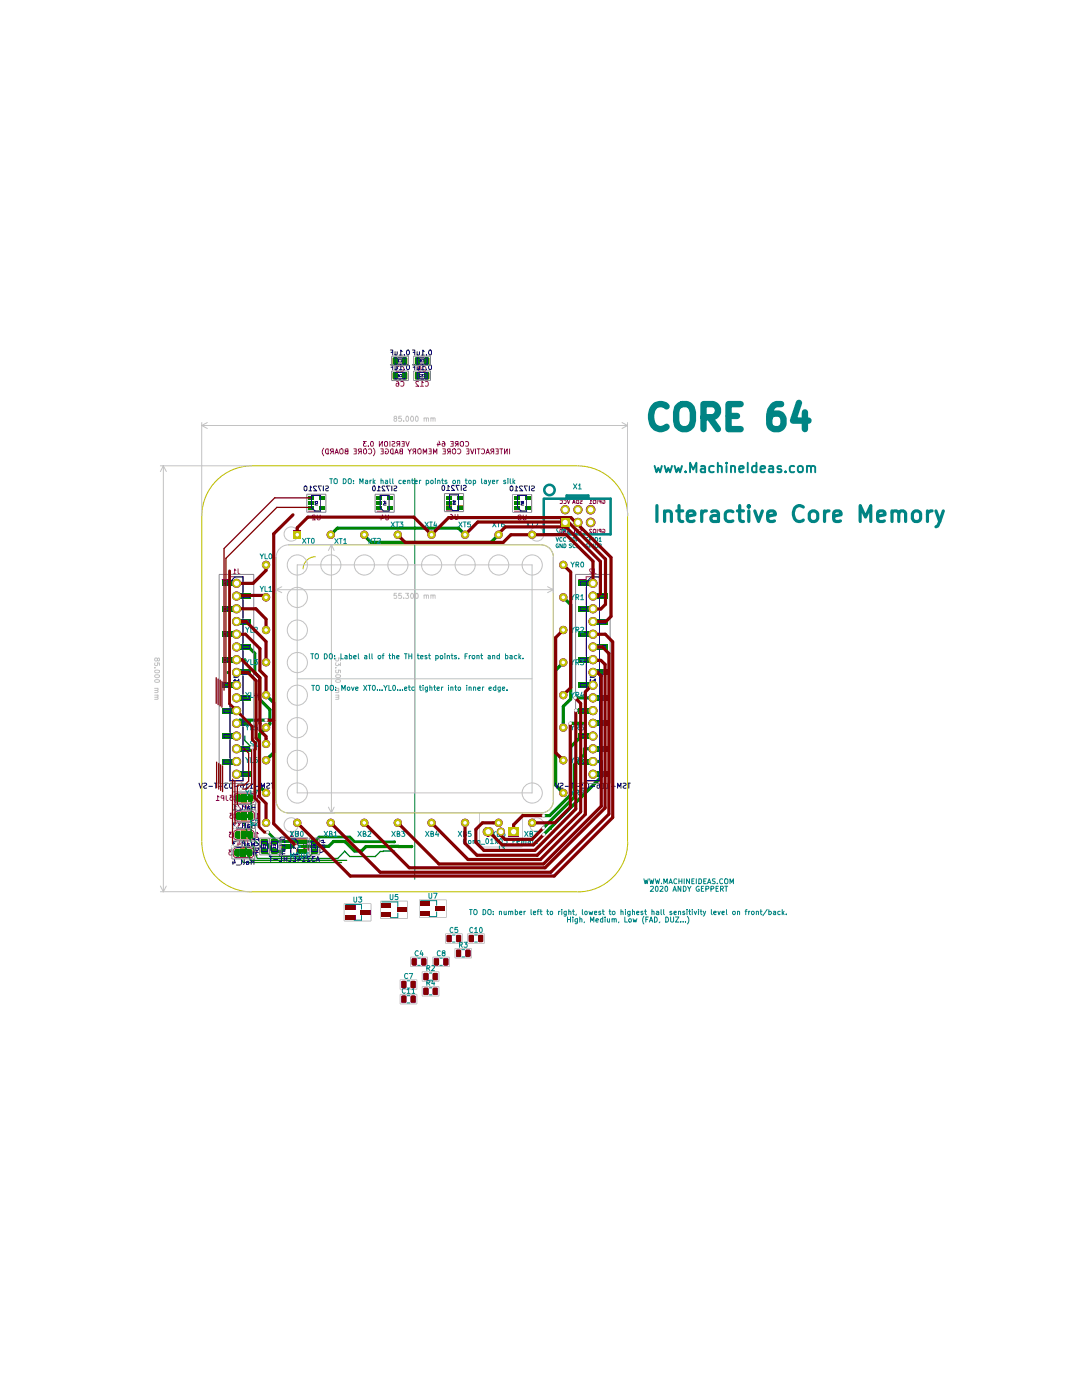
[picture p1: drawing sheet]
<svg xmlns="http://www.w3.org/2000/svg" width="216mm" height="279mm" viewBox="0 0 216 279" stroke-linecap="round" stroke-linejoin="round" font-family="sans-serif">
<g fill="none" stroke="#840084" stroke-width=".2">
<path d="M79.1 76.1l.4 .2 .1 .6-.2 .2-.3-.1v-.5h.3l.2 .2M79.5 71.3h.6M79.5 72.8h.6M79.5 74.3h.6M79.5 75.7h.6M79.6 73.2h-.6l.4 .3-.3 .1v.4l.1 .2 .4-.2M80 76.2a.45 .45 0 0 1 .6 .4 .45 .45 0 0 1-.6 .4M80 73.2a.47 .47 0 0 1 .6 .2 .47 .47 0 0 1-.1 .6l-.2 .2-.3-.2M83.4 73.6l.2 .2h.2l.2-.2-.1-.4h-.3l-.2 .1 .1 .6 .4 .3M83.5 76.2l-.4-.1-.1 .3 .6 .7h-.6M83.9 77.1h.6M83.9 71.3h.6"/>
<path d="M83.9 72.8h.6M83.9 74.3h.6M83.9 75.7h.6M84.4 73.2a.45 .45 0 0 1 .6 .4 .45 .45 0 0 1-.6 .4M84.5 76.4l-.3-.3v1M84.9 76.2a.44 .44 0 0 1 .6 .4 .44 .44 0 0 1-.6 .4M62.2 98.8h1.8M64.6 89.5a1.11 1.11 0 0 0 0 1.5M65 89.7l.5-.1v1a.54 .54 0 0 1-.5-.3 .54 .54 0 0 1 0-.6zM66.3 90.1l-.4 .5M66.5 90.1l-.5-.1-.1-.3 .2-.1h.4v1M66.8 90.6l.4-1 .3 1"/>
<path d="M66.9 90.3h.5M67.8 89.7l.2-.1 .4 .1 .1 .6-.3 .3-.4-.2zM69.1 90l-.3 .3 .2 .3h.4v-1l-.5 .1 .1 .3h.4M70.6 89.6h.5v1h-.5M70.7 90h.4M71.8 90.1l-.3 .5M72.1 90.1l-.5-.1-.1-.3 .6-.1v1M72.6 89.7l.1-.1 .4 .1 .1 .6-.3 .3-.3-.2zM73.1 88.1h-.6l.4 .4-.3 .1v.4h.5M73.5 89v.1M73.5 89.7a.45 .45 0 0 1 .7 .4 .45 .45 0 0 1-.7 .4M74.1 88.1h.1a.51 .51 0 0 1 .3 .5 .51 .51 0 0 1-.3 .5 .6 .6 0 0 1-.1-1z"/>
<path d="M74.5 89.5a1.11 1.11 0 0 1 0 1.5M75.7 88.1v1l.6-1v1M75.9 98.8h1.7M76 89.6h.5v1h-.5M76.1 90h.4M76.8 88.2l.1-.1 .4 .1-.1 .8-.4-.1zM76.9 89.6a.48 .48 0 0 1 .6 .2 .48 .48 0 0 1-.1 .6l-.2 .2-.3-.1v-.4h.2M77.8 88.1v1M78 89.7l.4-.1v1a.54 .54 0 0 1-.5-.3 .54 .54 0 0 1 .1-.6zM78.2 88.1l.5 .1v.3l-.4 .1-.1 .3 .2 .2 .4-.1M78.8 90.6l.3-1 .4 1M78.9 90.3h.5"/>
<path d="M79.5 88.6l-.3 .5M79.8 88.6h-.6v-.4l.6-.1v1M80 90l-.2 .3 .1 .3h.4v-1l-.5 .1 .1 .3h.4M80.2 88.1h.4v1h-.4M80.3 88.6h.3M81 88.1l.3 1 .4-1M81.4 89.6l.3 .5 .4-.5M81.7 90.1v.5M82.7 90.1l-.3 .5M82.9 90.1l-.4-.1-.1-.3 .5-.1v1M83.4 89.7l.2-.1 .4 .1v.6l-.2 .3-.4-.2zM84.5 90.6v-1l.3 .7 .3-.7v1"/>
<path d="M85.6 89.6h.4v1h-.4M85.7 90h.3M86.5 90.6v-1l.3 .7 .4-.7v1M87.4 88.4v.7M87.6 88l.2 .7h-.6M88.3 88.1l.4 .2 .1 .6-.2 .2-.3-.1v-.5h.3l.2 .1M88.3 89.6h.6v1h-.6M88.5 90h.4M89.6 90.1l-.3 .5M89.7 98.7h1.8M89.8 90.1l-.4-.1-.1-.3 .5-.1v1M89.9 88.1h.5v1h-.5"/>
<path d="M90.1 88.6h.3M90.3 89.7l.2-.1 .4 .1v.6l-.2 .3-.4-.2zM91.2 88.6l-.4 .5M91.3 89.7a.45 .45 0 0 1 .7 .4 .45 .45 0 0 1-.7 .4M91.4 88.6h-.5v-.4l.5-.1v1M91.9 88.2l.2-.1 .4 .1-.1 .8-.5-.1zM92.9 88.2a.45 .45 0 0 1 .6 .4 .45 .45 0 0 1-.6 .4M93.1 89.6h.5v1h-.5M93.2 90h.4M93.9 89.6l.3 1 .4-1M94.9 89.6v1M95.2 89.6h.6"/>
<path d="M95.5 89.6v1M96.1 89.7a.44 .44 0 0 1 .6 .4 .44 .44 0 0 1-.6 .4M97 90.6l.3-1 .4 1M97.1 90.3h.4M98.3 90.1l-.4 .5M98.5 90.1l-.5-.1-.1-.3 .2-.1h.4v1M98.9 89.6h.5v1h-.5M99.1 90h.3M99.7 89.6h.6M100 89.6v1M100.7 89.6v1l.5-1v1M101.7 89.6v1"/>
<path d="M103.3 98.8h1.8M111.8 99.8a.38 .38 0 0 1 .5 .2 .38 .38 0 0 1-.2 .5h-.3M112.5 99.8a.38 .38 0 0 1 .5 .2 .38 .38 0 0 1-.1 .5h-.4M113.2 99.8l.3 .7 .2-.7M115.1 99.9l.3-.1v.7h-.3l-.1-.3zM115.7 99.8h.4a.3 .3 0 0 1-.1 .3 .3 .3 0 0 1-.3 .1l.1 .3h.4M118.1 100l-.2-.2v.7M118.4 99.9h.4l-.1 .6h-.3zM119.2 99.8v.7M120.3 99.8h.2l.2 .1-.1 .6h-.3v-.3h.1M44.3 115.7h1.5v-.6h2.7v3.1M45.8 117.2v3.5"/>
<path d="M46.5 114.6h.6M47.1 113.8l-.3-.3v1.1M47.5 113.5v.9l.4 .2M48.5 119.7v3.6M61.6 102h2.4M62.9 102.9l-.4-.1-.2 .3 .6 .7h-.6M63.3 102.8v.8l.2 .2 .4-.2v-.8M75.2 102h2.4M76 103.1v.7M76.3 102.7l.2 .8h-.6M77 102.8v.8l.1 .2 .4-.2v-.8M89.1 101.9h2.4"/>
<path d="M89.9 102.7h.2a.63 .63 0 0 1 .1 1l-.4-.1v-.4l.4-.2 .2 .3M90.8 102.7v.8l.2 .2 .4-.2v-.8M102.7 102h2.4M103.6 103.2l-.2 .2v.2l.2 .2 .3-.1v-.4l-.5-.3a.31 .31 0 0 1 .3-.2 .31 .31 0 0 1 .3 .2l-.2 .2M104.4 102.8v.8l.2 .2 .4-.2v-.8M111.8 105.7l.3-.1v.7h-.3zM112.5 105.6v.7l.4-.7v.7M113.3 105.7a.36 .36 0 0 1 .4 .2 .36 .36 0 0 1-.2 .4h-.3v-.3h.2M114.3 100.5l.2-.7 .3 .7M114.3 100.3h.4M114.6 105.6v.7h-.3M114.9 105.7l.3-.1 .2 .2v.5h-.5"/>
<path d="M115.4 115.7h1.6v-.6h2.6v3.1M115.7 105.7h.4v.2l-.4 .3 .4 .1M117 117.2v3.5M117.6 100.5h.5M118.1 105.7l-.3-.1-.2 .2 .5 .5h-.5M118.2 113.6l-.4-.1-.2 .3 .6 .8h-.6M118.4 105.7h.4l-.1 .6h-.3zM118.6 113.5l.1 .9 .3 .2M119.2 105.6v.7M119.6 119.7v3.6M119.9 106h-.4v-.3l.4-.1v.7M119.9 100.2l-.4-.1v-.3h.4v.7"/>
<path d="M120.3 105.7l.2-.1 .2 .2-.1 .5h-.3v-.3h.1M45.8 122.3v3.5M45.8 127.3v3.6M45.8 132.4v3.6M45.8 137.5v3.6M48.5 124.8v3.6M48.5 129.9v3.5M48.5 135v3.5M117 122.3v3.5M117 127.3v3.6M117 132.4v3.6M117 137.5v3.6"/>
<path d="M119.6 124.8v3.6M119.6 129.9v3.5M119.6 135v3.5M43.1 159.8h.6M43.7 159l-.3-.2v1M44.7 159.3h-.5v-.4l.5-.1v1M45.1 158.8l.1 .8 .3 .2M45.8 142.6v3.5M45.8 147.7v3.5M45.8 152.7v3.2h2.7v-.6M46.5 158.7h-.6l.3 .4-.3 .2v.3h.6M46.7 159v.6"/>
<path d="M46.7 159.6a.7 .7 0 0 0 .7 .7M47.4 158.3h2.8M47.4 158.3a.7 .7 0 0 0-.7 .7M48.5 140v3.6M48.5 145.1v3.6M48.5 150.2v3.6M50.1 158.3a.7 .7 0 0 1 .7 .7M50.8 159v.6M50.8 159.6a.7 .7 0 0 1-.7 .7M51.1 159.7h.5M51.6 159l-.2-.3v1M117 152.7v3.2h2.6v-.6"/>
<path d="M117 142.6v3.5M117 147.7v3.5M119.6 140v3.6M119.6 145.1v3.6M119.6 150.2v3.6M46.3 169.6h-.6l.3 .4-.3 .1v.4l.1 .1 .5-.1M46.4 166.1h-.6l.3 .4h-.3v.5l.4 .1 .2-.1M46.5 162.3h-.6l.3 .4-.3 .2v.3h.6M46.5 170.5a.7 .7 0 0 0 .7 .7M46.6 166.9a.7 .7 0 0 0 .7 .7M46.6 166.3v.6M46.7 162.6v.6"/>
<path d="M46.7 163.2a.7 .7 0 0 0 .7 .7M47.2 171.2h2.8M47.2 169.2h2.8M47.2 169.2a.7 .7 0 0 0-.7 .7v.6M47.2 165.6h2.8M47.3 165.6a.7 .7 0 0 0-.7 .7M47.4 160.3h2.8M47.4 161.9h2.8M47.4 163.9h2.8M47.4 161.9a.7 .7 0 0 0-.7 .7M47.5 168.1v.7M47.7 167.8l.3 .7h-.7"/>
<path d="M48.1 164.3h-.6l.3 .4-.3 .1v.4h.6M48.2 160.6h-.5l-.1 .2 .6 .7h-.6M48.9 168.4l-.5-.1v-.4l.5-.1v1M49 164.8l-.5-.1v-.3l.5-.1v1M49.1 161h-.5v-.4l.5-.1v1M49.4 167.8v.9l.4 .1M49.5 164.3v.8l.4 .2M49.6 160.5v.7l.4 .3M49.9 169.2a.7 .7 0 0 1 .7 .7M50 165.6a.7 .7 0 0 1 .7 .7M50.1 161.9a.7 .7 0 0 1 .7 .7M50.6 169.9v.6"/>
<path d="M50.6 170.5a.7 .7 0 0 1-.7 .7M50.7 166.3v.6M50.7 166.9a.7 .7 0 0 1-.7 .7h-2.8M50.8 162.6v.6M50.8 163.2a.7 .7 0 0 1-.7 .7M50.9 170.6h.5M51 167.1h.6M51.1 163.3h.5M51.4 169.9l-.3-.3v1M51.6 166.4l-.3-.3v1M51.6 162.6l-.2-.3v1M52 168.7v.5"/>
<path d="M52.3 169.4h.6M52.9 168.7l-.3-.3v1M53.3 168.5a.47 .47 0 0 1 .6 .3 .47 .47 0 0 1-.4 .6l-.2-.1M53.5 168.7v.5M53.9 168.7a.45 .45 0 0 1 .5-.6 .45 .45 0 0 1 .4 .6M53.9 169.1v.5l.2 .1 .8-.6v.6M54.1 168.7v.5M55.5 168.7v.5M57.9 166.9h.6M58 169.6v1h1.4M58.5 166.2l-.3-.3v1M58.9 165.9v.9l.2 .1 .4-.1v-.9"/>
<path d="M60.8 169.1l-.2 .3h1M61.1 168.2l-.1 .5h-.3l-.1-.5h1M61.1 168.4l.5 .3M61.1 167.4h-3.1v.9M61.6 169.1v.6M62.1 168.7v.5M63.5 168.7v.5"/>
</g>
<g fill="#00c2c2">
<path d="M54.1 169.5l1.3-.1v.9h-1.2l-.1-.1z"/>
<path d="M54.1 167.6l1.2-.1 .2 .1-.1 .8h-1.3z"/>
<path d="M52.1 167.6l1.2-.1 .2 .2-.1 .7-.1 .1-1.1-.1z"/>
<path d="M52.2 169.4h1.2v.9h-1.2l-.1-.1z"/>
<path d="M62.1 169.5l1.3-.1v.9h-1.2l-.1-.1z"/>
<path d="M56.3 168.6h1.9v.8h-1.9z"/>
<path d="M59.3 169.5h1.9v.8h-1.9z"/>
<path d="M59.3 167.6h1.9v.8h-1.9z"/>
<path d="M62.1 167.6l1.2-.1 .2 .1-.1 .8h-1.3z"/>
<path d="M44.3 151.5h2.5v1h-2.5z"/>
<path d="M47.6 154h2.5v1h-2.5z"/>
<path d="M47.6 148.9h2.5v1h-2.5z"/>
<path d="M63.7 101h1v.7h-1z"/>
<path d="M61.5 100.1h1v.7h-1z"/>
<path d="M61.5 101h1v.7h-1z"/>
<path d="M44.3 115.9h2.5v1h-2.5z"/>
<path d="M44.3 146.4h2.5v1h-2.5z"/>
<path d="M44.3 141.3h2.5v1h-2.5z"/>
<path d="M44.3 136.2h2.5v1h-2.5z"/>
<path d="M47.6 143.8h2.5v1.1h-2.5z"/>
<path d="M47.6 138.8h2.5v1h-2.5z"/>
<path d="M47.6 133.7h2.5v1h-2.5z"/>
<path d="M44.3 131.1h2.5v1.1h-2.5z"/>
<path d="M44.3 126.1h2.5v1h-2.5z"/>
<path d="M44.3 121h2.5v1h-2.5z"/>
<path d="M47.6 128.6h2.5v1h-2.5z"/>
<path d="M47.6 123.5h2.5v1h-2.5z"/>
<path d="M47.6 118.4h2.5v1.1h-2.5z"/>
<path d="M63.7 99.1h1v.7h-1z"/>
<path d="M61.5 99.1h1v.7h-1z"/>
<path d="M75.1 99.1h1.1v.7h-1.1z"/>
<path d="M75.1 100.1h1.1v.7h-1.1z"/>
<path d="M75.1 101h1.1v.7h-1.1z"/>
<path d="M77.3 101h1.1v.7h-1.1z"/>
<path d="M77.3 99.1h1.1v.7h-1.1z"/>
<path d="M89 99.1h1v.6h-1z"/>
<path d="M89 100h1v.7h-1z"/>
<path d="M89 101h1v.6h-1z"/>
<path d="M91.2 101h1v.6h-1z"/>
<path d="M91.2 99.1h1v.6h-1z"/>
<path d="M102.6 99.1h1v.7h-1z"/>
<path d="M102.6 100.1h1v.7h-1z"/>
<path d="M102.6 101h1v.7h-1z"/>
<path d="M80.3 71.4h.9v1.2l-.1 .1h-.7l-.1-.1z"/>
<path d="M78.4 71.4l.8-.1 .1 .2 .1 1.1-.2 .1h-.8z"/>
<path d="M80.3 74.3l.9 .1v1.2l-.8 .1-.1-.1z"/>
<path d="M78.5 74.3h.8v1.3l-.8 .1-.1-.1z"/>
<path d="M84.7 71.4h.9v1.2l-.1 .1-.8-.1z"/>
<path d="M82.8 71.4h.9l.1 1.2-.1 .1h-.9z"/>
<path d="M84.8 74.3l.8 .1v1.2l-.1 .1-.8-.1z"/>
<path d="M82.9 74.3l.8 .1v1.2l-.8 .1-.1-.1z"/>
<path d="M104.8 101h1v.7h-1z"/>
<path d="M104.8 99.1h1v.7h-1z"/>
<path d="M118.7 118.4h2.5v1.1h-2.5z"/>
<path d="M118.7 123.5h2.5v1h-2.5z"/>
<path d="M115.4 115.9h2.5v1h-2.5z"/>
<path d="M115.4 121h2.5v1h-2.5z"/>
<path d="M115.4 126.1h2.5v1h-2.5z"/>
<path d="M118.7 128.6h2.5v1h-2.5z"/>
<path d="M118.7 133.7h2.5v1h-2.5z"/>
<path d="M118.7 138.8h2.5v1h-2.5z"/>
<path d="M115.4 131.1h2.5v1.1h-2.5z"/>
<path d="M115.4 136.2h2.5v1h-2.5z"/>
<path d="M118.7 143.8h2.5v1.1h-2.5z"/>
<path d="M118.7 148.9h2.5v1h-2.5z"/>
<path d="M118.7 154h2.5v1h-2.5z"/>
<path d="M115.4 141.3h2.5v1h-2.5z"/>
<path d="M115.4 146.4h2.5v1h-2.5z"/>
<path d="M115.4 151.5h2.5v1h-2.5z"/>
</g>
<g fill="#848400">
<path d="M44.2 115.9h2.6v1.1h-2.6z"/>
<path d="M47.5 133.6h2.6v1.1h-2.6z"/>
<path d="M47.5 128.6h2.6v1.1h-2.6z"/>
<path d="M44.2 131.1h2.6v1.1h-2.6z"/>
<path d="M44.2 126h2.6v1.1h-2.6z"/>
<path d="M44.2 120.9h2.6v1.1h-2.6z"/>
<path d="M47.5 123.5h2.6v1.1h-2.6z"/>
<path d="M47.5 118.4h2.6v1.1h-2.6z"/>
<path d="M96.6 165.3l.6-.2v1.8a.92 .92 0 0 1-.8-.6 .92 .92 0 0 1 .2-1z"/>
<path d="M97.6 165.1a.92 .92 0 0 1 .9 .9 .92 .92 0 0 1-.9 .9z"/>
<path d="M97.2 165.1h.4v1.8h-.4z"/>
<path d="M101.4 165.1h2.1v1.8h-2.1z"/>
<path d="M62 169.5l.1-.2h1.3l.1 .2v.8h-1.4z"/>
<path d="M62 167.6l.2-.2 1.2 .1 .1 .1v.8l-1.3 .1-.2-.1z"/>
<path d="M59.2 169.5h2.1v.9h-2.1z"/>
<path d="M59.2 167.6h2.1v.9h-2.1z"/>
<path d="M54 169.5l.1-.2h1.3l.1 .2v.8h-1.4z"/>
<path d="M54 167.6l.2-.2 1.2 .1 .1 .1v.8l-1.3 .1-.2-.1z"/>
<path d="M52.1 167.5h1.3l.1 .1v.8l-.2 .1h-1.2l-.1-.2z"/>
<path d="M56.2 168.5h2.1v.9h-2.1z"/>
<path d="M77.3 101h1.1v.8h-1.1z"/>
<path d="M77.3 99.1h1.1v.8h-1.1z"/>
<path d="M75.1 99.1h1.1v.8h-1.1z"/>
<path d="M75.1 100h1.1v.8h-1.1z"/>
<path d="M58.5 105.9h1.6v1.6h-1.6z"/>
<path d="M63.6 99.1h1.2v.8h-1.2z"/>
<path d="M61.4 99.1h1.2v.8h-1.2z"/>
<path d="M61.4 100h1.2v.8h-1.2z"/>
<path d="M61.4 101h1.2v.8h-1.2z"/>
<path d="M63.6 101h1.2v.8h-1.2z"/>
<path d="M75.1 101h1.1v.8h-1.1z"/>
<path d="M91.1 99h1.2v.7h-1.2z"/>
<path d="M88.9 99h1.2v.7h-1.2z"/>
<path d="M88.9 99.9h1.2v.8h-1.2z"/>
<path d="M88.9 100.9h1.2v.7h-1.2z"/>
<path d="M80.2 71.5l.2-.2h.7l.2 .2v1.1l-.1 .2h-.8l-.2-.2z"/>
<path d="M78.4 71.4l.1-.1h.7l.2 .1v1.2l-.1 .2h-.7l-.2-.1z"/>
<path d="M80.3 74.3h.9l.1 1.3-.1 .1h-.9l-.1-.1z"/>
<path d="M78.4 74.3h.8l.2 .1v1.2l-.1 .1-.9-.1-.1-1.1z"/>
<path d="M84.6 71.5l.2-.2h.8v1.5h-.8l-.2-.2z"/>
<path d="M82.8 71.3h.9l.1 .2v1.1l-.1 .2-.9-.1z"/>
<path d="M84.7 74.3h.8l.2 .1v1.2l-.1 .1-.9-.1z"/>
<path d="M82.8 74.3h1v1.3l-.1 .1h-.8l-.1-.1z"/>
<path d="M49.4 158.5h.7l.4 .2 .1 1-.3 .3-.9 .1z"/>
<path d="M48.2 158.5h1.1v1.6h-1.1z"/>
<path d="M47.1 158.6l.9-.1v1.6h-.7l-.4-.3v-.8z"/>
<path d="M44.2 151.4h2.6v1.1h-2.6z"/>
<path d="M47.5 154h2.6v1.1h-2.6z"/>
<path d="M52 169.5l.2-.2h1.2l.1 .2v.7l-.2 .2h-1.1l-.2-.3z"/>
<path d="M49.2 169.4h.8l.3 .2 .1 .9-.2 .4-.3 .1-.7-.1z"/>
<path d="M48 169.4h1.1v1.6h-1.1z"/>
<path d="M47 169.4h.8v1.6h-.6l-.4-.2-.1-.9z"/>
<path d="M49.5 162.1h.6l.4 .2 .1 1-.3 .3-.9 .1z"/>
<path d="M48.2 162.1h1.1v1.6h-1.1z"/>
<path d="M47 162.3l.5-.2h.5v1.6h-.7l-.3-.2-.1-.3z"/>
<path d="M49.4 165.8h.6l.5 .3v.9l-.2 .3-.9 .1z"/>
<path d="M48.1 165.8h1.1v1.6h-1.1z"/>
<path d="M47 165.9l.3-.1 .7 .1-.1 1.5h-.6l-.4-.3-.1-.9z"/>
<path d="M44.2 146.3h2.6v1.1h-2.6z"/>
<path d="M47.5 148.9h2.6v1.1h-2.6z"/>
<path d="M47.5 143.8h2.6v1.1h-2.6z"/>
<path d="M44.2 141.3h2.6v1.1h-2.6z"/>
<path d="M44.2 136.2h2.6v1.1h-2.6z"/>
<path d="M47.5 138.7h2.6v1.1h-2.6z"/>
<path d="M104.7 101h1.2v.8h-1.2z"/>
<path d="M104.7 99.1h1.2v.8h-1.2z"/>
<path d="M102.5 99.1h1.2v.8h-1.2z"/>
<path d="M102.5 100h1.2v.8h-1.2z"/>
<path d="M91.1 100.9h1.2v.7h-1.2z"/>
<path d="M102.5 101h1.2v.8h-1.2z"/>
<path d="M115.4 115.9h2.5v1.1h-2.5z"/>
<path d="M118.7 118.4h2.5v1.1h-2.5z"/>
<path d="M118.7 123.5h2.5v1.1h-2.5z"/>
<path d="M115.4 120.9h2.5v1.1h-2.5z"/>
<path d="M115.3 100.8a.91 .91 0 0 1 .9 .9 .91 .91 0 0 1-.9 .9z"/>
<path d="M114.7 101.1l.6-.3v1.8a.91 .91 0 0 1-.8-.5 .91 .91 0 0 1 .2-1z"/>
<path d="M115.3 103.4a.91 .91 0 0 1 .9 .9 .91 .91 0 0 1-.9 .9z"/>
<path d="M114.7 103.6l.6-.2v1.8a.91 .91 0 0 1-.8-.6 .91 .91 0 0 1 .2-1z"/>
<path d="M112.8 100.8a.91 .91 0 0 1 .9 .9 .91 .91 0 0 1-.9 .9z"/>
<path d="M112.1 101.1l.7-.3v1.8a.91 .91 0 0 1-.9-.5 .91 .91 0 0 1 .2-1z"/>
<path d="M111.8 103.3h1.9v1.9h-1.9z"/>
<path d="M118.7 133.6h2.5v1.1h-2.5z"/>
<path d="M115.4 136.2h2.5v1.1h-2.5z"/>
<path d="M118.7 148.9h2.5v1.1h-2.5z"/>
<path d="M118.7 154h2.5v1.1h-2.5z"/>
<path d="M115.4 146.3h2.5v1.1h-2.5z"/>
<path d="M115.4 151.4h2.5v1.1h-2.5z"/>
<path d="M118.7 138.7h2.5v1.1h-2.5z"/>
<path d="M118.7 143.8h2.5v1.1h-2.5z"/>
<path d="M115.4 141.3h2.5v1.1h-2.5z"/>
<path d="M118.7 128.6h2.5v1.1h-2.5z"/>
<path d="M115.4 126h2.5v1.1h-2.5z"/>
<path d="M115.4 131.1h2.5v1.1h-2.5z"/>
<circle cx="53.1" cy="112.7" r=".83"/>
<circle cx="53.1" cy="119.2" r=".83"/>
<circle cx="47.2" cy="116.4" r=".91"/>
<circle cx="53.1" cy="125.7" r=".83"/>
<circle cx="53.1" cy="132.2" r=".83"/>
<circle cx="53.1" cy="138.7" r=".83"/>
<circle cx="47.2" cy="134.2" r=".91"/>
<circle cx="47.2" cy="126.6" r=".91"/>
<circle cx="47.2" cy="129.1" r=".91"/>
<circle cx="47.2" cy="131.7" r=".91"/>
<circle cx="47.2" cy="124" r=".91"/>
<circle cx="47.2" cy="119" r=".91"/>
<circle cx="47.2" cy="121.5" r=".91"/>
<circle cx="99.9" cy="166" r=".83"/>
<circle cx="99.5" cy="164.2" r=".83"/>
<circle cx="92.8" cy="164.2" r=".83"/>
<circle cx="86.1" cy="164.2" r=".83"/>
<circle cx="112.4" cy="145.2" r=".83"/>
<circle cx="112.4" cy="151.7" r=".83"/>
<circle cx="112.4" cy="158.2" r=".83"/>
<circle cx="106.2" cy="164.2" r=".83"/>
<circle cx="79.4" cy="164.2" r=".83"/>
<circle cx="72.7" cy="164.2" r=".83"/>
<circle cx="66" cy="164.2" r=".83"/>
<circle cx="59.3" cy="164.2" r=".83"/>
<circle cx="79.4" cy="106.7" r=".83"/>
<circle cx="72.7" cy="106.7" r=".83"/>
<circle cx="66" cy="106.7" r=".83"/>
<circle cx="86.1" cy="106.7" r=".83"/>
<circle cx="53.1" cy="158.2" r=".83"/>
<circle cx="53.1" cy="151.7" r=".83"/>
<circle cx="47.2" cy="154.5" r=".91"/>
<circle cx="53.1" cy="164.2" r=".83"/>
<circle cx="53.1" cy="148.5" r=".83"/>
<circle cx="53.1" cy="145.2" r=".83"/>
<circle cx="47.2" cy="152" r=".91"/>
<circle cx="47.2" cy="146.9" r=".91"/>
<circle cx="47.2" cy="149.4" r=".91"/>
<circle cx="47.2" cy="136.7" r=".91"/>
<circle cx="47.2" cy="141.8" r=".91"/>
<circle cx="47.2" cy="144.4" r=".91"/>
<circle cx="47.2" cy="139.3" r=".91"/>
<circle cx="106.2" cy="106.7" r=".83"/>
<circle cx="99.5" cy="106.7" r=".83"/>
<circle cx="92.8" cy="106.7" r=".83"/>
<circle cx="112.4" cy="119.2" r=".83"/>
<circle cx="112.4" cy="112.7" r=".83"/>
<circle cx="118.3" cy="116.4" r=".91"/>
<circle cx="118.3" cy="121.5" r=".91"/>
<circle cx="118.3" cy="119" r=".91"/>
<circle cx="118.3" cy="124" r=".91"/>
<circle cx="117.9" cy="101.7" r=".95"/>
<circle cx="117.9" cy="104.3" r=".95"/>
<circle cx="112.4" cy="132.2" r=".83"/>
<circle cx="112.4" cy="138.7" r=".83"/>
<circle cx="118.3" cy="134.2" r=".91"/>
<circle cx="118.3" cy="136.7" r=".91"/>
<circle cx="118.3" cy="149.4" r=".91"/>
<circle cx="118.3" cy="154.5" r=".91"/>
<circle cx="118.3" cy="146.9" r=".91"/>
<circle cx="118.3" cy="152" r=".91"/>
<circle cx="118.3" cy="139.3" r=".91"/>
<circle cx="118.3" cy="144.4" r=".91"/>
<circle cx="118.3" cy="141.8" r=".91"/>
<circle cx="112.4" cy="125.7" r=".83"/>
<circle cx="118.3" cy="131.7" r=".91"/>
<circle cx="118.3" cy="129.1" r=".91"/>
<circle cx="118.3" cy="126.6" r=".91"/>
</g>
<path d="M116.6 139.3h1.7" fill="none" stroke="#008400" stroke-width=".63"/>
<circle cx="114.8" cy="139.3" r=".32" fill="#008400"/>
<path d="M59.3 106.6v.1M66 106.7l1.3-1.3h24.2l1.3 1.3M72.7 106.7v.2l1.3 1.3h24l1.5-1.5M112.4 119.2l1.5 1.5v18.8M116.6 116.4h1.7M118.3 119h1.7M47.2 129.1h2.4l1.2 1.3v3.9M48.9 131.7h.1M112.4 132.2l-1.5 1.6M116.6 121.5h1.7M118.4 129.1h-.1M82.2 168.9l-9.2 .1-.9 .8h-1.4l-1.8-1.8-2.4-.1-.9 1h-8.4l-1 1h-1.5" fill="none" stroke="#008400" stroke-width=".63"/>
<path d="M48.2 171.6l.4 .5h19.6M48.6 167.8l1.4 3.9h19.2M50.2 167.1l3.9 3.8M62.7 169.9l-.9 1M78.7 169.8l-2.8 .1-1 1h-5.1l-1.1-1.1-1.3 1.5h-16" fill="none" stroke="#008400" stroke-width=".25"/>
<path d="M60.7 167.9l2 .1 1-1h6.1l.9 1h8" fill="none" stroke="#008400" stroke-width=".55"/>
<path d="M49 169.9h.5v.6h-.5z" fill="#008400"/>
<path d="M49 169.9h.5v.6h-.5z" fill="none" stroke="#008400" stroke-width=".2"/>
<path d="M54.7 167.4v.5h6" fill="none" stroke="#008400" stroke-width=".55"/>
<path d="M48.9 146.9v.9l1.3 1.4M52.7 169.8v.3M54.1 170.9h7.7" fill="none" stroke="#008400" stroke-width=".25"/>
<path d="M51.8 139.6l2 2v2.9l-2 2.1v10.3l1.3 1.3M53.1 138.7l1.5 1.6v9.9l-1.5 1.5" fill="none" stroke="#008400" stroke-width=".63"/>
<circle cx="53.4" cy="166.1" r=".28" fill="#008400"/>
<path d="M49.3 159l.8 .8v6.3" fill="none" stroke="#008400" stroke-width=".25"/>
<path d="M49.2 159h.5v.6h-.5z" fill="#008400"/>
<path d="M49.2 159h.5v.6h-.5z" fill="none" stroke="#008400" stroke-width=".2"/>
<path d="M49.2 162.6h.5v.6h-.5z" fill="#008400"/>
<path d="M49.2 162.6h.5v.6h-.5z" fill="none" stroke="#008400" stroke-width=".2"/>
<path d="M45.5 134.2l.1 .1M50.8 134.3l1 .9v4.4M53.1 143.7h-5.3l-.6 .7M52.7 168l2 1.8" fill="none" stroke="#008400" stroke-width=".63"/>
<path d="M48.6 164.2l2.8 7.1M50.1 166.1l.1 1" fill="none" stroke="#008400" stroke-width=".25"/>
<path d="M53.4 166.1l1.3 1.3" fill="none" stroke="#008400" stroke-width=".55"/>
<path d="M49.1 166.3h.5v.6h-.5z" fill="#008400"/>
<path d="M49.1 166.3h.5v.6h-.5z" fill="none" stroke="#008400" stroke-width=".2"/>
<path d="M113.9 139.5l-1.5 1.5v3.1M114.8 139.3h1.8M113.8 144.4h2.3M114.9 141.8h3.4" fill="none" stroke="#008400" stroke-width=".63"/>
<circle cx="116.1" cy="144.4" r=".32" fill="#008400"/>
<path d="M110.9 133.8v22.9l1.5 1.5M112.4 144.1v1.1M116.6 150.6l-2 2v6.4l-6.2 6.2M118.3 146.9h-2.3l-2.1 2.2v9.5" fill="none" stroke="#008400" stroke-width=".63"/>
<circle cx="109.7" cy="165.3" r=".32" fill="#008400"/>
<path d="M113.9 158.6l-4.2 4.2h-1.2M118.3 152h1.7v3.1l-11.5 11.4M118.3 149.4h-1.7v1.2M102.5 166h.2" fill="none" stroke="#008400" stroke-width=".63"/>
<g fill="#008400">
<path d="M63.7 99.1h1v.7h-1z"/>
<path d="M61.5 99.1h1v.7h-1z"/>
<path d="M75.1 99.1h1.1v.7h-1.1z"/>
<path d="M75.1 100.1h1.1v.7h-1.1z"/>
<path d="M75.1 101h1.1v.7h-1.1z"/>
<path d="M77.3 101h1.1v.7h-1.1z"/>
<path d="M77.3 99.1h1.1v.7h-1.1z"/>
<path d="M89 99.1h1v.6h-1z"/>
<path d="M89 100h1v.7h-1z"/>
<path d="M89 101h1v.6h-1z"/>
<path d="M91.2 101h1v.6h-1z"/>
<path d="M91.2 99.1h1v.6h-1z"/>
<path d="M102.6 99.1h1v.7h-1z"/>
<path d="M102.6 100.1h1v.7h-1z"/>
<path d="M102.6 101h1v.7h-1z"/>
<path d="M80.3 71.4h.9v1.2l-.1 .1h-.7l-.1-.1z"/>
<path d="M78.4 71.4l.8-.1 .1 .2 .1 1.1-.2 .1h-.8z"/>
<path d="M80.3 74.3l.9 .1v1.2l-.8 .1-.1-.1z"/>
<path d="M78.5 74.3h.8v1.3l-.8 .1-.1-.1z"/>
<path d="M84.7 71.4h.9v1.2l-.1 .1-.8-.1z"/>
<path d="M82.8 71.4h.9l.1 1.2-.1 .1h-.9z"/>
<path d="M84.8 74.3l.8 .1v1.2l-.1 .1-.8-.1z"/>
<path d="M82.9 74.3l.8 .1v1.2l-.8 .1-.1-.1z"/>
<path d="M104.8 101h1v.7h-1z"/>
<path d="M104.8 99.1h1v.7h-1z"/>
<path d="M118.7 118.4h2.5v1.1h-2.5z"/>
<path d="M118.7 123.5h2.5v1h-2.5z"/>
<path d="M115.4 115.9h2.5v1h-2.5z"/>
<path d="M115.4 121h2.5v1h-2.5z"/>
<path d="M115.4 126.1h2.5v1h-2.5z"/>
<path d="M118.7 128.6h2.5v1h-2.5z"/>
<path d="M118.7 133.7h2.5v1h-2.5z"/>
<path d="M118.7 138.8h2.5v1h-2.5z"/>
<path d="M115.4 131.1h2.5v1.1h-2.5z"/>
<path d="M115.4 136.2h2.5v1h-2.5z"/>
<path d="M118.7 143.8h2.5v1.1h-2.5z"/>
<path d="M118.7 148.9h2.5v1h-2.5z"/>
<path d="M118.7 154h2.5v1h-2.5z"/>
<path d="M115.4 141.3h2.5v1h-2.5z"/>
<path d="M115.4 146.4h2.5v1h-2.5z"/>
<path d="M115.4 151.5h2.5v1h-2.5z"/>
<path d="M62.1 169.5l1.3-.1v.9h-1.2l-.1-.1z"/>
<path d="M56.3 168.6h1.9v.8h-1.9z"/>
<path d="M59.3 169.5h1.9v.8h-1.9z"/>
<path d="M59.3 167.6h1.9v.8h-1.9z"/>
<path d="M62.1 167.6l1.2-.1 .2 .1-.1 .8h-1.3z"/>
<path d="M63.7 101h1v.7h-1z"/>
<path d="M61.5 100.1h1v.7h-1z"/>
<path d="M61.5 101h1v.7h-1z"/>
<path d="M54.1 169.5l1.3-.1v.9h-1.2l-.1-.1z"/>
<path d="M54.1 167.6l1.2-.1 .2 .1-.1 .8h-1.3z"/>
<path d="M52.2 169.4h1.2v.9h-1.2l-.1-.1z"/>
<path d="M49.3 169.4h.6l.3 .2 .2 .8-.2 .4-.9 .1z"/>
<path d="M48 169.4h1.1v1.5h-1.1z"/>
<path d="M52.1 167.6l1.2-.1 .2 .2-.1 .7-.1 .1-1.1-.1z"/>
<path d="M46.9 169.6l.3-.2h.6v1.5h-.6l-.3-.2-.2-.3z"/>
<path d="M47.1 162.3l.2-.2h.7v1.5h-.7l-.2-.2a1.09 1.09 0 0 1 0-1.1z"/>
<path d="M49.4 165.9h.6l.4 .2a1.01 1.01 0 0 1-.2 1.2l-.8 .1z"/>
<path d="M48.2 165.9h.9v1.5h-.9z"/>
<path d="M47 166l.9-.1v1.5h-.6l-.4-.3v-.9z"/>
<path d="M49.5 158.5h.7l.3 .2v1l-.2 .3h-.8z"/>
<path d="M48.3 158.5h1v1.5h-1z"/>
<path d="M47.2 158.6l.8-.1v1.5h-.7l-.2-.1a1.04 1.04 0 0 1 .1-1.3z"/>
<path d="M49.5 162.1h.7l.3 .2v1l-.2 .3h-.8z"/>
<path d="M48.3 162.1h1v1.5h-1z"/>
<path d="M47.6 154h2.5v1h-2.5z"/>
<path d="M44.3 151.5h2.5v1h-2.5z"/>
<path d="M44.3 146.4h2.5v1h-2.5z"/>
<path d="M44.3 141.3h2.5v1h-2.5z"/>
<path d="M44.3 136.2h2.5v1h-2.5z"/>
<path d="M47.6 148.9h2.5v1h-2.5z"/>
<path d="M47.6 143.8h2.5v1.1h-2.5z"/>
<path d="M47.6 138.8h2.5v1h-2.5z"/>
<path d="M47.6 133.7h2.5v1h-2.5z"/>
<path d="M44.3 131.1h2.5v1.1h-2.5z"/>
<path d="M44.3 126.1h2.5v1h-2.5z"/>
<path d="M44.3 121h2.5v1h-2.5z"/>
<path d="M44.3 115.9h2.5v1h-2.5z"/>
<path d="M47.6 128.6h2.5v1h-2.5z"/>
<path d="M47.6 123.5h2.5v1h-2.5z"/>
<path d="M47.6 118.4h2.5v1.1h-2.5z"/>
</g>
<g fill="none" stroke="#000084" stroke-width=".2">
<path d="M77.9 69.8h.5v1.1M77.9 72.8h.5v1M78 70.3h.4M78 73.3h.4M78.8 71.5h2v1.1h-2zM78.8 74.4h2v1.2h-2zM78.8 70.2v.7M78.8 73.2v.6M79.2 70.2v.6l-.4-.1M79.2 73.2v.5h-.4M79.5 74.7l.1 .1 .1 .3h-.3l.1-.2 .2 .1M79.7 70.9h.6"/>
<path d="M79.7 73.8h.6M79.7 71.8h-.3l.2 .2-.2 .1 .1 .2 .2-.1M79.9 74.8l.2-.1 .1 .2-.1 .3h-.2M79.9 71.8h.2l.1 .2-.1 .3-.2-.1M80.3 70.1l-.3-.3v1.1M80.3 73.1l-.3-.3v1M80.7 70.7v.2M80.7 73.7v.1M81.2 69.9l.2-.1a.5 .5 0 0 1 .3 .6 .5 .5 0 0 1-.4 .4l-.2-.3zM81.2 72.9l.2-.1a.51 .51 0 0 1 .3 .5 .51 .51 0 0 1-.3 .5l-.3-.4zM82.3 69.8h.5v1.1M82.3 72.8h.5v1"/>
<path d="M82.4 70.3h.4M82.4 73.3h.4M83.2 71.5h2v1.1h-2zM83.2 74.4h2v1.2h-2zM83.2 70.2v.7M83.2 73.2v.6M83.7 70.2l-.1 .6-.4-.1M83.7 73.2v.5l-.2 .1-.3-.1M83.8 72h.3l-.1-.2h-.1l-.1 .3 .1 .2h.2M83.9 74.8h-.3v.1l.3 .3h-.3M84.1 75.2h.3M84.1 70.9h.6"/>
<path d="M84.1 73.8h.6M84.3 71.8h.3a.25 .25 0 0 1 0 .3 .25 .25 0 0 1-.3 .1M84.4 74.9l-.2-.2v.5M84.5 74.8h.3v.3l-.3 .1M84.7 70.1l-.3-.3v1.1M84.7 73.1l-.3-.3v1M85.1 70.7v.2M85.1 73.7v.1M85.6 72.9l.2-.1a.51 .51 0 0 1 .3 .5 .51 .51 0 0 1-.3 .5l-.3-.4zM85.7 69.9l.1-.1a.54 .54 0 0 1 .3 .6 .54 .54 0 0 1-.3 .5l-.1-.1a.69 .69 0 0 1 0-.9zM60.8 97a.44 .44 0 0 1 .5 .5 .44 .44 0 0 1-.5 .4l-.1-.3zM61.6 98h.6"/>
<path d="M62.2 97.3l-.3-.3v1M62.2 98.9h1.8v3.1h-1.1l-.7-.7zM63.2 97.1l-.4-.1-.2 .3 .6 .7h-.6M64.1 97h-.6l.4 1M64.5 97v1M65 97h.4l.1 .2-.1 .2-.4 .2v.3h.5M74.4 97.1l.1-.1a.51 .51 0 0 1 .4 .5 .51 .51 0 0 1-.4 .5l-.2-.4zM75.3 98h.6M75.9 97.3l-.3-.3v1M75.9 98.9h1.7v3.1h-1.1l-.6-.7zM76.7 100v.3l.3-.1M76.8 97.1l-.4-.1-.2 .3 .6 .7h-.6"/>
<path d="M77.8 97h-.7l.5 1M78.2 97v1M78.6 97l.5 .1v.3l-.4 .1-.1 .3 .2 .2 .4-.1M88.3 97l.1-.1a.57 .57 0 0 1 0 1l-.2-.4zM89.1 97.9h.6M89.7 97.2l-.3-.3v1M89.7 98.8h1.8v3.1h-1.2l-.6-.7zM90.6 97l-.3-.1-.2 .3 .6 .7h-.6M90.9 99.9l-.1 .2-.3 .1v-.3h.2l-.1 .3M91.7 96.9h-.7l.4 1M92 96.9v1M92.5 96.9h.3l.2 .1a.44 .44 0 0 1-.5 .5v.3h.5"/>
<path d="M101.9 97.1l.1-.1a.51 .51 0 0 1 .4 .5 .51 .51 0 0 1-.4 .5l-.2-.4zM102.7 98h.6M103.3 97.3l-.3-.3v1M103.3 98.9h1.8v3.1h-1.1l-.7-.7zM104.3 97.1l-.5-.1-.1 .3 .6 .7h-.6M105.2 97h-.6l.4 1M105.6 97v1M106 97l.6 .1a.39 .39 0 0 1-.5 .5l-.1 .2 .2 .1h.4M45.9 116.1h-1.2v.7h1.2M46.9 115.1h1.6v40.7h-2.6v-39.7zM48.5 118.7h1.2v.6h-1.2M62.9 100v.3l.3-.3 .2 .1-.1 .2"/>
<path d="M63.4 100.5l-.5 .1v.2h.5M76.5 100.1h.4M77 100.5l-.5 .1 .1 .2h.4M90.9 100.4l-.5 .1 .1 .2h.4M104.3 100.1h-.3v.2h.2l.2-.3v.3l-.1-.1M104.5 100.5h-.4l-.1 .1v.2h.5M117.1 116.1h-1.3v.7h1.3M118 115.1h1.6v40.7h-2.5v-39.7zM119.6 118.7h1.3v.6h-1.3M45.9 136.4h-1.2v.7h1.2M45.9 121.2h-1.2v.6h1.2M45.9 126.3h-1.2v.6h1.2"/>
<path d="M45.9 131.4h-1.2v.6h1.2M46.9 135.6l-.2 .2h.9M47.6 134.7l-.1 .4h-.8M47.6 135.6v.5M48.5 123.7h1.2v.7h-1.2M48.5 128.8h1.2v.7h-1.2M48.5 133.9h1.2v.6h-1.2M48.5 139h1.2v.6h-1.2M117.1 136.4h-1.3v.7h1.3M117.1 131.4h-1.3v.6h1.3M117.1 126.3h-1.3v.6h1.3M117.1 121.2h-1.3v.6h1.3"/>
<path d="M117.9 135.6l-.1 .3 .2 .2 .7-.6v.6M118.7 134.7l-.1 .4h-.8M119.6 139h1.3v.6h-1.3M119.6 133.9h1.3v.6h-1.3M119.6 128.8h1.3v.7h-1.3M119.6 123.7h1.3v.7h-1.3M39.7 156.3l.3 1 .4-1M40.6 156.3l.6 .1v.3l-.6 .4 .3 .2h.3M41.7 156.9h.7M42.8 156.3h.5M43.1 156.3v1M43.6 156.9h.8"/>
<path d="M45.5 156.3h-.7l.4 .4-.4 .2 .1 .3h.6M45.9 156.4l.2-.1a.57 .57 0 0 1 0 1l-.3-.4zM45.9 141.5h-1.2v.7h1.2M45.9 146.6h-1.2v.6h1.2M45.9 151.7h-1.2v.6h1.2M46.8 156.9h.7M48.1 156.3l.3 .1 .2 .7-.2 .2-.4-.1 .1-.5h.3l.2 .2M48.5 154.2h1.2v.7h-1.2M48.5 144.1h1.2v.6h-1.2M48.5 149.1h1.2v.7h-1.2M48.9 157.3h.6M49.5 156.6l-.3-.3v1"/>
<path d="M49.9 157.3h.6M50.5 156.6l-.3-.3v1M50.9 156.9h.7M52.1 157.3v-1l.4 .7 .3-.7v1M53.2 156.3l.6 .1v.3l-.5 .2-.1 .2 .2 .2h.4M54.1 156.3h.6M54.4 156.3v1M110.8 156.3l.4 1 .3-1M111.8 156.3l.5 .1v.3l-.5 .4 .2 .2h.4M112.8 156.9h.7M113.9 156.3h.5M114.2 156.3v1"/>
<path d="M114.8 156.9h.7M116.6 156.3h-.6l.3 .4-.3 .2v.3h.6M117 156.4l.2-.1a.57 .57 0 0 1 0 1l-.3-.4zM117.1 141.5h-1.3v.7h1.3M117.1 146.6h-1.3v.6h1.3M117.1 151.7h-1.3v.6h1.3M117.9 156.9h.8M119.2 156.3l.3 .1 .2 .7-.2 .2-.3-.1v-.5h.3l.2 .2M119.6 154.2h1.3v.7h-1.3M119.6 149.1h1.3v.7h-1.3M119.6 144.1h1.3v.6h-1.3M120.1 157.3h.5"/>
<path d="M120.6 156.6l-.2-.3v1M121 157.3h.6M121.6 156.6l-.3-.3v1M122 156.9h.8M123.2 157.3v-1l.4 .7 .3-.7v1M124.3 156.3l.6 .1v.3l-.5 .2-.1 .2 .2 .2h.4M125.2 156.3h.6M125.5 156.3v1M46.5 171.9v.6M46.6 161.6h.6M46.7 171.5l.2 .7h-.5M47.1 168h-.6l.3 .4h-.3v.5l.2 .1 .4-.1"/>
<path d="M47.2 160.9l-.3-.3v1M47.2 164.3l-.4-.1-.2 .3 .6 .7h-.6M47.2 172.6h.7M47.2 169.1h.8M47.4 161.7h.7M47.4 165.3h.7M48.2 171.5v.9l-.2 .1M48.3 168v.8l-.1 .2M48.4 160.6v.9l-.1 .1M48.4 164.2v.9l-.1 .1M48.7 171.5v.9l-.1 .1M48.8 168v.8l-.1 .2"/>
<path d="M48.9 160.6v.9l-.1 .1M48.9 164.2v.9l-.1 .1M49.2 172.1h.3l.2 .2-.2 .2h-.3M49.3 168.5l.5 .2-.2 .3-.3-.1M49.4 161.2l.5 .2-.2 .2h-.3M49.4 164.8l.5 .2-.2 .2h-.3M49.6 171.9h-.4v.6M49.7 168.4h-.3l-.1 .6M49.8 161h-.4v.6M49.8 164.6h-.4v.6M50.1 172h.6M50.1 171.5v1"/>
<path d="M50.2 168.4h.6M50.2 168v1M50.3 161.1h.6M50.3 160.6v1M50.3 164.2v1M50.3 164.7h.6M50.6 168.4a.51 .51 0 0 1 .6-.2 .51 .51 0 0 1 .3 .5 .65 .65 0 0 1-1-.2zM50.7 171.5v1M50.8 168v1M50.8 167.3l-.3 .3h1.1M50.9 169.2h1M50.9 160.6v1"/>
<path d="M50.9 164.2v1M50.9 169.2v.4l.2 .1 .4-.1v-.4M51.1 170.1v.4M51.6 170.1h-1.1v.5M51.6 167.3v.6M52.2 167.9h1.1v2h-1.1zM52.5 168.8v-.2l.2-.1 .3 .1-.1 .2M52.5 169l.1 .3 .4-.3v.3M53.7 170.9h.6M54 170.9v1M54.1 167.9h1.3v2h-1.3zM54.5 168.8a.22 .22 0 0 1 .2-.3 .22 .22 0 0 1 .2 .3"/>
<path d="M54.6 169l-.1 .2h.5M54.6 171.5h.8M55 169v.3M55.8 167.3a.59 .59 0 0 1 1.1 .1 .61 .61 0 0 1-1.1-.1zM56.1 168.5l-.3 .2h1.1M56.2 169.5h.6v.4M56.2 170.9v1h-.5M56.2 169.9h.7M56.3 170.4v.3M56.7 171.4h.5M56.7 170.9v1M56.8 168h.1"/>
<path d="M56.9 170.4h-1.1v.5M56.9 168.5v.5M57.2 170.9v1M58 170.9v1h-.4M58 167.5h.9l.5 .5v2.5h-1.4zM58.5 168.6h.4l.1 .1-.1 .2h-.4M58.5 170.9h.5v1h-.5M58.6 169.1l-.1 .1h.5M58.6 171.4h.4M59 169.1v.3M59.5 171.2v.7M59.7 170.9l.2 .7h-.5"/>
<path d="M60.3 171.9h.6M60.9 171.2l-.3-.3v1M61.8 171l-.3-.1-.2 .3 .6 .7h-.6M62.1 167.9h1.3v2h-1.3zM62.6 169l-.1 .2h.5M62.7 168.6v.2h-.2v-.2h.5M62.7 168.7l.3 .1M62.9 170.9h-.7l.4 .4-.3 .1v.4h.6M63 169v.3M63.1 171.9l.3-1 .4 1M63.2 171.6h.5M63.8 167.9l.7-.3v.7"/>
<path d="M63.8 169.5v.7l1.1-.4M63.8 168.7h1.1M64.2 168.1h.7M64.3 168.8l.6 .4M64.4 168.7l-.6 .5"/>
</g>
<g fill="none" stroke="#c2c2c2" stroke-width=".2">
<path d="M32 93h18.2M32.6 93v85M32.6 93l-.6 1.1M32.6 93l.6 1.1M40.3 84.9h84.9M40.3 84.3v18.7M40.3 84.9l1.1 .6M41.4 84.3l-1.1 .6M78.8 83.5l-.2-.2 .2-.2h.2l.1 .3-.5 .3 .2 .4 .4-.2-.2-.4M80.1 83.1h-.5l-.1 .5 .2-.2 .4 .2v.4h-.6M80.6 84v.1M81.1 83.2l.1-.1a.57 .57 0 0 1 0 1l-.2-.4z"/>
<path d="M82.2 83.1a.54 .54 0 0 1 .3 .5 .54 .54 0 0 1-.3 .5l-.2-.2a.62 .62 0 0 1 .2-.8zM83.1 83.1a.54 .54 0 0 1 .4 .5 .54 .54 0 0 1-.4 .5 .69 .69 0 0 1 0-1zM84.6 83.5l.4-.1 .1 .7M84.6 83.4v.7M85.1 83.6l.1-.2h.3v.7M86 83.5l.4-.1v.7M86 83.4v.7M86.4 83.6l.1-.2h.3v.7M124.1 84.3l1.1 .6M125.2 84.3v18.7M125.2 84.9l-1.1 .6M55.1 111.2v48.5a2.5 2.5 0 0 0 2.5 2.5"/>
<path d="M55.1 117.7h55.3M55.1 117.7l1.1 .6M56.2 117.1l-1.1 .6M57.6 108.7h50.3M57.6 108.7a2.5 2.5 0 0 0-2.5 2.5M59.3 112.7h46.9v45.5h-46.9zM66.1 108.7v53.5M66.1 108.7l-.6 1.2M66.1 108.7l.6 1.2M79.1 118.4h-.4l-.1 .5 .4-.1 .2 .2-.1 .3h-.5M80.1 118.4h-.5l-.1 .5 .2-.1 .4 .1v.4h-.6M80.6 119.3v.1"/>
<path d="M80.9 118.4h.6l-.3 .4 .3 .2v.3h-.6M82.2 118.4a.54 .54 0 0 1 .3 .5 .54 .54 0 0 1-.3 .5l-.2-.1a.62 .62 0 0 1 .2-.9zM82.8 112.7v45.5M83.1 118.4a.54 .54 0 0 1 .4 .5 .54 .54 0 0 1-.4 .5 .69 .69 0 0 1 0-1zM84.6 118.9l.4-.1 .1 .6M84.6 118.7v.7M85.1 118.9l.1-.2 .3 .1v.6M86 118.9l.4-.1v.6M86 118.7v.7M86.4 118.9l.1-.2 .3 .1v.6M107.9 108.7a2.5 2.5 0 0 1 2.5 2.5M109.3 117.1l1.1 .6"/>
<path d="M110.4 111.2v48.5M110.4 117.7l-1.1 .6M30.9 133.3h.1M30.9 137.4h.6M30.9 138.7h.6M30.9 134.8a.59 .59 0 0 1 .9 .2 .49 .49 0 0 1-.5 .3 .49 .49 0 0 1-.4-.5zM30.9 135.8a.61 .61 0 0 1 .9 .1 .54 .54 0 0 1-.5 .3 .54 .54 0 0 1-.4-.4zM30.9 132.3v.5h.5v-.5h.4v.5M30.9 133.8a.47 .47 0 0 1 .6-.1 .47 .47 0 0 1 .3 .5 .59 .59 0 0 1-.9-.3zM31.4 137.8l.1 .2v.2h-.6M31.4 139.1l.1 .2v.2l-.6 .1M31.4 131.5l.2-.2a.31 .31 0 0 1 .2 .3 .31 .31 0 0 1-.2 .3l-.4-.6-.3 .1v.1l.1 .4h.3l.1-.2"/>
<path d="M31.4 137.4l.1 .1v.3h-.6M31.4 138.7l.1 .2v.2h-.6M59.3 135.5h46.9M67 133.3h.1M67 137.4h.6M67 138.7h.6M67 134.8a.59 .59 0 0 1 .9 .2 .49 .49 0 0 1-.5 .3 .49 .49 0 0 1-.4-.5zM67 135.8a.61 .61 0 0 1 .9 .1 .54 .54 0 0 1-.5 .3 .54 .54 0 0 1-.4-.4zM67.1 131.3v.6l.4-.1v-.5l.4 .1v.5M67.1 132.2l-.1 .5 .1 .1h.4l.1-.3 .3 .3v-.6M67.1 133.7v.5h.4v-.5l.4 .1v.4M67.5 137.8l.1 .4h-.6"/>
<path d="M67.5 139.1l.1 .4-.6 .1M67.5 137.4l.1 .4h-.6M67.5 138.7l.1 .4h-.6M110.4 159.7a2.5 2.5 0 0 1-2.5 2.5M32 178h18.2M32 176.8l.6 1.2M33.2 176.8l-.6 1.2M57.6 162.2h50.3M65.5 161.1l.6 1.1M66.7 161.1l-.6 1.1M75.9 179.8h5.4v3.5h-5.4zM83.7 179.6h5.4v3.5h-5.4z"/>
<path d="M95.6 162.2h8.6v6.8h-8.6zM68.7 180.3h5.3v3.5h-5.3zM79.8 195.5h3.4v1.9h-3.4zM79.8 198.5h3.4v1.9h-3.4zM81.9 191h3.4v1.9h-3.4zM84.2 193.9h3.4v1.9h-3.4zM84.2 196.9h3.4v1.9h-3.4zM86.4 191h3.3v1.9h-3.3zM88.9 186.4h3.3v1.9h-3.3zM90.8 189.3h3.3v1.9h-3.3zM93.3 186.4h3.3v1.9h-3.3z"/>
<circle cx="58.1" cy="106.6" r="1.42"/>
<circle cx="59.3" cy="119.2" r="2.01"/>
<circle cx="59.3" cy="112.8" r="2.01"/>
<circle cx="66" cy="112.8" r="2.01"/>
<circle cx="72.7" cy="112.8" r="2.01"/>
<circle cx="79.4" cy="112.8" r="2.01"/>
<circle cx="86.1" cy="112.8" r="2.01"/>
<circle cx="92.8" cy="112.8" r="2.01"/>
<circle cx="99.5" cy="112.8" r="2.01"/>
<circle cx="106.2" cy="112.8" r="2.01"/>
<circle cx="107.1" cy="106.6" r="1.42"/>
<circle cx="59.3" cy="138.7" r="2.01"/>
<circle cx="59.3" cy="132.2" r="2.01"/>
<circle cx="59.3" cy="125.8" r="2.01"/>
<circle cx="59.3" cy="145.2" r="2.01"/>
<circle cx="59.3" cy="151.7" r="2.01"/>
<circle cx="59.3" cy="158.3" r="2.01"/>
<circle cx="106.2" cy="158.3" r="2.01"/>
<circle cx="58.1" cy="164.6" r="1.42"/>
<circle cx="107.1" cy="164.6" r="1.42"/>
</g>
<g fill="none" stroke="#848484" stroke-width=".2">
<path d="M78.1 71.1h3.4v1.9h-3.4zM78.1 74h3.4v1.9h-3.4zM82.5 71.1h3.4v1.9h-3.4zM82.5 74h3.4v1.9h-3.4zM61.2 98.6h3.8v3.6h-3.8zM74.8 98.6h3.9v3.6h-3.9zM88.7 98.5h3.8v3.6h-3.8zM102.3 98.6h3.8v3.6h-3.8zM43.7 114.6h6.9v41.7h-6.9zM114.9 114.6h6.9v41.7h-6.9zM46.4 158h4.7v2.5h-4.7zM46.3 168.9h4.5v2.5h-4.5z"/>
<path d="M46.4 165.4h4.6v2.5h-4.6zM46.4 161.6h4.7v2.5h-4.7zM51.8 167.3h1.9v3.3h-1.9zM53.8 167.3h1.9v3.3h-1.9zM56 167.2h5.4v3.5h-5.4zM61.8 167.3h1.9v3.3h-1.9z"/>
</g>
<path d="M50.2 93h65.1a10 10 0 0 1 10 10M50.3 93a10 10 0 0 0-10 10v65M55.1 111.2v48.5a2.5 2.5 0 0 0 2.5 2.5M57.6 108.7h50.3M63 111.1a2.5 2.5 0 0 0-2.5 2.5M107.9 108.7a2.5 2.5 0 0 1 2.5 2.5M110.4 111.2v48.5M125.2 103v65M110.4 159.7a2.5 2.5 0 0 1-2.5 2.5M40.3 168a10 10 0 0 0 10 10M57.6 162.2h50.3M125.3 168a10 10 0 0 1-10 10h-65.1" fill="none" stroke="#c2c200" stroke-width=".2"/>
<path d="M82.8 95.5v80" fill="none" stroke="#008400" stroke-width=".2"/>
<g fill="#840000">
<path d="M84.1 191.3h.9v1.1l-.1 .2-.7 .1-.1-.2z"/>
<path d="M82.2 191.3h.9v1.3l-.7 .1-.2-.2z"/>
<path d="M86.7 191.3h.8l.1 1.1-.1 .2-.7 .1-.2-.2z"/>
<path d="M86.4 194.4l.2-.2 .7 .1v1.2h-.9z"/>
<path d="M84.5 194.3h.9l.1 1.2-.2 .1h-.7l-.1-.1z"/>
<path d="M86.4 197.2l.8-.1 .1 .2v1.1l-.1 .1h-.8z"/>
<path d="M84.6 197.2h.8v1.3h-.7l-.2-.1z"/>
<path d="M88.5 191.3h.9v1.3h-.9z"/>
<path d="M95.5 186.6h.8l.1 .1-.1 1.3-.8-.1z"/>
<path d="M93.6 186.6l.9 .1-.1 1.3h-.7l-.1-.1z"/>
<path d="M92.9 189.7l.1-.1h.8v1.3l-.7 .1-.2-.2z"/>
<path d="M91.1 189.6l.8 .1 .1 1.1-.1 .1-.7 .1-.2-.2z"/>
<path d="M82 195.8h.8l.1 .1-.1 1.2h-.8z"/>
<path d="M80.1 195.8l.9 .1v1.2l-.7 .1-.2-.1z"/>
<path d="M82 198.8h.9v1.2l-.1 .1-.8-.1z"/>
<path d="M80.1 198.8l.2-.1 .7 .1 .1 1.1-.2 .2h-.8z"/>
<path d="M71.9 181.7h1.9v.8h-1.9z"/>
<path d="M68.9 182.6h1.9v.8h-1.9z"/>
<path d="M68.9 180.7h1.9v.8h-1.9z"/>
<path d="M79.2 181.2h1.9v.8h-1.9z"/>
<path d="M76.2 182.1h1.9v.8h-1.9z"/>
<path d="M76.2 180.2h1.9v.8h-1.9z"/>
<path d="M91.1 186.6l.8 .1v1.3l-.8-.1z"/>
<path d="M89.2 186.6l.9 .1v1.1l-.1 .2-.8-.1z"/>
<path d="M86.9 180.9h1.9v.8h-1.9z"/>
<path d="M83.9 181.9h1.9v.8h-1.9z"/>
<path d="M83.9 180h1.9v.8h-1.9z"/>
</g>
<g fill="none" stroke="#008484" stroke-width=".2">
<path d="M65.8 95.5h.5M66.1 95.5v1M66.7 95.7l.2-.2 .4 .2-.1 .8-.5-.1zM68.5 95.5a.5 .5 0 0 1 .6 .5 .5 .5 0 0 1-.6 .5zM69.5 95.7l.2-.2 .4 .2-.1 .8-.5-.1zM70.5 96.4v.1M70.5 95.9v.1M71.8 96.5v-1l.3 .7 .3-.7v1M72.9 95.9h.4l.1 .6M73.4 96.1l-.5 .2 .1 .2h.4M73.8 95.8v.7M74.1 95.8l-.3 .3"/>
<path d="M74.5 95.5v1M74.5 96.1l.3 .4M74.8 95.8l-.3 .4M76 96l.4-.1 .1 .6M76 95.5v1M76.9 95.9h.4v.6M77.3 96.1l-.4 .2 .1 .2h.3M77.8 95.5v.9l.2 .1M78.4 95.5v.9l.1 .1M80.1 95.9h-.4l-.1 .2 .1 .4h.4M80.4 96.2l.5-.1v-.2l-.3-.1-.2 .2 .1 .5h.4M81.4 96l.3-.1 .1 .6"/>
<path d="M81.4 95.8v.7M82.1 95.8h.4M82.3 95.5v.9l.2 .1M82.8 96.2l.5-.1-.1-.2-.3-.1-.1 .2v.4l.4 .1M83.7 95.8v.7M84 95.8l-.3 .3M85 95.9l.3-.1 .3 .3-.1 .3-.5 .1M85 95.8v1.1M86 95.9l.3-.1 .1 .3v.3l-.1 .1-.4-.1zM86.9 95.5v.1M86.9 95.8v.7M87.3 96l.4-.1 .1 .6"/>
<path d="M87.3 95.8v.7M88.1 95.8h.4M88.3 95.5v.9l.2 .1M89.2 95.9l-.3-.1-.1 .2 .4 .2v.3h-.4M90.4 96l.4-.1 .1 .2-.1 .3h-.4zM91.3 96l.4-.1v.6M91.3 95.8v.7M92.8 95.8h.4M93 95.5v.9l.2 .1M93.6 95.9h.3v.6l-.3-.1zM94.4 95.9l.3-.1 .2 .3-.1 .4h-.4M94.4 95.8v1.1"/>
<path d="M96.1 95.5v.9l.2 .1M96.6 95.9h.4l.1 .6M97.1 96.1l-.5 .2 .1 .2h.4M97.5 95.8l.2 .7M97.9 95.8l-.4 1.1M98.3 96.2l.4-.1v-.2l-.3-.1-.1 .2v.5h.4M99.1 95.8v.7M99.4 95.8l-.3 .3M100.9 95.9l-.3-.1-.1 .2 .4 .2v.3h-.4M101.3 95.5v.1M101.3 95.8v.7M101.8 95.5v.9l.2 .1"/>
<path d="M102.4 95.5v1M102.4 96.1l.3 .4M102.7 95.8l-.3 .4M114.4 96.6l.7 1M115.1 96.6l-.7 1M115.4 96.9l.3-.3v1M115.4 97.6h.6M51.9 117l.3 .6 .4-.6M51.9 110.5l.3 .5 .4-.5M52.2 111v.5M52.2 117.6v.4M52.9 117v1h.5"/>
<path d="M52.9 110.5v1h.5M53.6 117.3l.3-.3v1M53.6 118h.6M53.8 110.6l.1-.1a.51 .51 0 0 1 .3 .5 .51 .51 0 0 1-.3 .5l-.3-.4zM60.4 107.4l.6 1M61 107.4l-.6 1M61.3 107.4h.5M61.6 107.4v1M62.2 107.5l.2-.1a.51 .51 0 0 1 .3 .5 .51 .51 0 0 1-.3 .5l-.3-.4zM66.8 107.5l.7 1M67.5 107.5l-.7 1M67.7 107.5h.6"/>
<path d="M68 107.5v1M68.6 107.8l.3-.3v1M68.6 108.5h.5M73.6 107.4l.7 1M74.3 107.4l-.7 1M74.5 107.4h.6M74.8 107.4v1M75.3 107.5l.4-.1 .2 .3-.6 .7h.6M78.1 104.2l.6 1M78.7 104.2l-.6 1M79 104.2h.5M79.2 104.2v1"/>
<path d="M79.8 104.2h.6l-.3 .4h.2v.5h-.5M84.8 104.2l.7 1M85.5 104.2l-.7 1M85.7 104.2h.6M86 104.2v1M86.8 104.1l-.2 .8h.6M87 104.5v.7M91.6 104.2l.6 1M92.2 104.2l-.6 1M92.5 104.2h.5M92.8 104.2v1M93.9 104.2h-.6v.4h.6v.5h-.6"/>
<path d="M98.3 104.2l.7 1M99 104.2l-.7 1M99.2 104.2h.6M99.5 104.2v1M100.5 104.2l-.4 .2v.6l.1 .2 .4-.1-.1-.5h-.3l-.1 .1M105 104.2l.7 1M105.7 104.2l-.7 1M106 104.2h.5M106.3 104.2v1M106.8 104.2h.6l-.4 1M111 107.3l.2 .7 .3-.7M111.4 108.6a.34 .34 0 0 0-.5 .3 .34 .34 0 0 0 .5 .3v-.2h-.1"/>
<path d="M111.7 105.3l-.2-.1a.49 .49 0 0 0-.4 .6 .49 .49 0 0 0 .6 .4v-.1M112.1 106.2v-1l.4 .7 .3-.7v1M112.1 107.4a.34 .34 0 0 0-.4 .3 .34 .34 0 0 0 .4 .3M112.2 108.5v.8l-.5-.8v.8M112.5 108.5a.38 .38 0 0 1 .5 .4 .38 .38 0 0 1-.5 .4zM112.9 107.4a.35 .35 0 0 0-.5 .3 .35 .35 0 0 0 .5 .3M113.2 105.5l.3-.3v1M113.2 106.2h.6M113.9 118.7l.4 .5 .3-.5M113.9 112.2l.4 .5 .3-.5M114 107.3h-.3a.36 .36 0 0 0 .3 .5l-.1 .2h-.3M114 108.6h-.3l-.1 .2a.29 .29 0 0 1 .3 .1 .29 .29 0 0 1 .1 .4h-.4"/>
<path d="M114.3 112.7v.5M114.3 119.2v.5M114.3 107.3a.38 .38 0 0 1 .5 .4 .38 .38 0 0 1-.5 .3zM114.8 108.6a.33 .33 0 0 0-.5 .3 .33 .33 0 0 0 .5 .3M114.9 119.2h.5v-.5h-.5v1M114.9 112.7l.5-.1v-.3l-.5-.1v1M115 108l.2-.7 .3 .7M115.1 107.8h.3M115.1 108.5v.8h.3M115.2 119.2l.3 .5M115.2 112.7l.3 .5M115.9 119l.3-.3v1"/>
<path d="M115.9 119.7h.6M116 112.3l.1-.1a.51 .51 0 0 1 .4 .5 .51 .51 0 0 1-.4 .5l-.2-.4zM117.3 107.3a.35 .35 0 0 0-.4 .4 .35 .35 0 0 0 .4 .3v-.3h-.1M117.3 108.6a.34 .34 0 0 0-.4 .3 .34 .34 0 0 0 .4 .3v-.2h-.1M117.7 107.7l.4-.1-.1-.3h-.3v.7M117.7 108.9h.3l.1-.2-.4-.2v.8M118.4 107.3v.7M118.4 108.5v.8M118.8 108.6h.4l.1 .5-.2 .2-.3-.1zM118.9 107.3h.2l.2 .2-.2 .5-.3-.1-.1-.1zM119.5 107.5l.3-.2v.7M119.5 108.6l.3-.1 .2 .3-.5 .5h.5"/>
<path d="M119.5 108h.5M49 138.2l.4 .5 .3-.5M49 125.2l.4 .5 .3-.5M49 131.6l.4 .6 .3-.6M49.4 125.7v.5M49.4 132.2v.4M49.4 138.7v.5M50 138.2v1h.5M50 125.2v1h.5M50 131.6v1h.5M50.8 131.6h.6l-.4 .4 .3 .1v.4h-.5M50.8 125.3l.4-.1 .2 .3-.6 .7h.6"/>
<path d="M51 138.1l-.2 .8h.6M51.3 138.5v.7M62 130.5h.6M62.2 136.8h.6M62.3 130.5v1M62.5 136.8v1M62.9 130.6l.5-.1 .1 .6a.34 .34 0 0 1-.3 .4 .34 .34 0 0 1-.3-.4zM63.1 136.9l.2-.1 .4 .1v.6l-.2 .3-.4-.2zM64.7 130.5a.52 .52 0 0 1 .6 .5 .52 .52 0 0 1-.6 .5zM64.9 136.8a.51 .51 0 0 1 .6 .5 .51 .51 0 0 1-.6 .5zM65.7 130.6l.2-.1 .4 .1v.5l-.2 .4-.4-.2zM65.9 136.9l.2-.1 .4 .1v.6l-.2 .3-.4-.2z"/>
<path d="M66.8 131.4v.1M66.8 130.9h.1M67 137.7v.1M67 137.2h.1M68 130.5v1h.5M68.2 137.8v-1l.3 .7 .4-.7v1M68.8 130.9h.4l.1 .6M69.3 131.1l-.5 .1 .1 .3 .4-.1M69.3 137.2l.3-.1 .2 .2-.2 .5-.3-.2zM69.7 130.9l.3-.1 .2 .2-.1 .4h-.4M69.7 130.5v1M70.1 137.1l.3 .7 .3-.7"/>
<path d="M70.6 131.1h.5l-.1-.2h-.4l.1 .5h.3M71 137.5l.5-.2-.1-.1h-.4v.4l.1 .2 .3-.1M71.5 130.5v.8l.1 .2M72.6 136.8l.6 1M72.8 130.9h.4v.6M73.2 131.1l-.5 .1 .2 .3 .3-.1M73.2 136.8l-.6 1M73.4 136.8h.6M73.7 130.5v.8l.1 .2M73.7 136.8v1M74.2 130.5v.8l.1 .2M74.4 136.9l.1-.1a.54 .54 0 0 1 .4 .5 .54 .54 0 0 1-.4 .5l-.2-.4z"/>
<path d="M75.3 137.7v.1M75.5 130.9l.3-.1 .2 .2-.1 .4h-.4zM75.8 137.7v.1M76.2 137.7v.1M76.2 130.8h.4M76.6 136.8l.3 .5 .4-.5M76.6 130.5l-.2 .1v.9M76.9 137.3v.5M77.6 136.8v1h.5M77.6 130.8h.4M77.7 130.5v.8l.3 .2M78.3 130.9h.4v.6"/>
<path d="M78.3 130.5v1M78.4 136.9l.2-.1a.54 .54 0 0 1 .3 .5 .54 .54 0 0 1-.3 .5l-.2-.4zM79.2 131.1h.4v-.2h-.4v.5h.4M79.3 137.7v.1M79.8 137.7v.1M80.3 137.7v.1M80.7 130.5h.5M80.7 137.5l.5-.2v-.1h-.5l.1 .5h.4M81 130.5v1M81.5 137.1h.4M81.6 130.5v1M81.6 130.9h.6"/>
<path d="M81.6 136.8v.8l.3 .2M82.2 130.5v1M82.6 137.2l-.3-.1-.1 .2 .1 .5 .3-.1M83.3 130.8h.4M83.4 130.5v.8l.3 .2M83.7 137.1h.4M83.8 136.8v.8l.3 .2M83.9 131.1h.5v-.2h-.5l.1 .5h.4M84.4 136.8v.1M84.4 137.1v.7M85.2 130.9h-.4v.2l.4 .1v.2h-.4M85.3 137.1v.8l-.2 .2-.2-.1"/>
<path d="M85.3 137.2l-.3-.1-.2 .2 .2 .5 .3-.1M85.5 130.8h.4M85.6 130.5v.8l.3 .2M85.8 137.2h.3l.1 .6M85.8 136.8v1M86.5 137.1h.4M86.7 136.8v.8l.2 .2M87 130.9l.2-.1 .3 .2-.2 .4h-.3M87 130.8v1M87.2 137.5l.5-.2-.1-.1h-.4v.5h.4M87.9 130.9h.4v.5h-.4zM88.1 137.1v.7"/>
<path d="M88.4 137.1l-.3 .2M88.8 130.5v.1M88.8 130.8v.7M89.2 130.9l.3-.1 .2 .1v.6M89.2 130.8v.7M89.5 136.8v.1M89.5 137.1v.7M90 137.2h.3l.1 .6M90 137.1v.7M90 130.8h.4M90.2 130.5v.8l.2 .2M90.7 137.1h.4"/>
<path d="M90.9 136.8v.8l.2 .2M91.1 130.9h-.4v.2l.4 .1v.2h-.4M91.4 137.2l.3-.1 .2 .2-.2 .5-.3-.2zM91.5 131.4v.1M92.8 130.9h.3M93.1 136.8v.1M93.1 137.1v.7M93.3 130.5h-.5v1M93.6 137.2h.4v.6M93.6 137.1v.7M93.6 130.8v.7M93.9 130.8l-.3 .2"/>
<path d="M94.2 131l.2-.2 .3 .1v.5h-.4zM94.5 137.2h.4v.6M94.5 137.1v.7M95.2 130.9h.3l.1 .6M95.2 130.8v.7M95.3 137.5l.5-.2v-.1h-.5v.4l.2 .2 .3-.1M95.9 130.8h.4M96.1 130.5v.8l.2 .2M96.3 137.1v.7M96.6 137.1l-.3 .2M97.4 130.9h.4v.6M97.6 137.5l.4-.2v-.1h-.4v.5h.4"/>
<path d="M97.8 131.1l-.4 .1 .1 .3 .3-.1M98.3 130.9h.4v.6M98.3 130.8v.7M98.9 137.2l-.3-.1-.2 .2v.3l.2 .2 .3-.1M98.9 136.8v1M99.7 130.9l-.3-.1-.3 .2 .2 .4h.4M99.7 130.5v1M99.8 137.1v.8l-.1 .2-.3-.1M99.8 137.2l-.3-.1-.1 .2 .1 .5 .3-.1M100.2 137.5l.5-.2v-.1h-.5l.1 .5h.4M100.9 130.9l.3-.1 .1 .2v.4h-.4M100.9 130.5v1"/>
<path d="M101.2 137.7v.1M101.8 130.9h.4v.6M102.2 131.1l-.5 .1 .2 .3 .3-.1M103.1 130.9l-.3-.1-.2 .2 .1 .4h.4M103.5 130.5v1M103.6 131.1l.3 .4M103.9 130.8l-.4 .4M104.4 131.4v.1M113.9 125.2l.4 .5 .3-.5M113.9 131.7l.4 .5 .3-.5M113.9 138.2l.4 .5 .3-.5M114.3 125.7v.5"/>
<path d="M114.3 132.2v.5M114.3 138.7v.5M114.9 125.7l.5-.1v-.3l-.5-.1v1M114.9 132.2l.5-.1 .1-.2-.2-.2h-.4v1M114.9 138.7l.5-.1v-.3l-.5-.1v1M115.2 125.7l.3 .5M115.2 132.2l.3 .5M115.2 138.7l.3 .5M115.8 131.7h.7l-.4 .3 .3 .2v.4h-.6M115.9 125.3l.5-.1 .1 .3-.7 .7h.7M116.1 138.1l-.2 .8h.6M116.4 138.5v.7"/>
<path d="M49 157.7l.4 .5 .3-.5M49 151.2l.4 .5 .3-.5M49 144.7l.4 .5 .3-.5M49.4 145.2v.5M49.4 151.7v.5M49.4 158.2v.5M50 157.7v1h.5M50 151.2v1h.5M50 144.7v1h.5M50.5 148l-.3-.1-.2 .2 .2 .3 .3 .1v.3l-.5 .1M50.8 157.7h.6l-.4 1M50.9 148.2l.3-.3v1"/>
<path d="M50.9 148.9h.6M51.3 151.2h-.3l-.2 .4 .1 .5h.4v-.5h-.3l-.2 .2M51.3 144.7h-.5v.5l.5-.1v.5h-.5M113.9 157.7l.4 .5 .3-.5M113.9 144.7l.4 .5 .3-.5M113.9 151.2l.4 .5 .3-.5M114.3 145.2v.5M114.3 151.7v.5M114.3 158.2v.5M114.9 158.2h.5v-.4l-.5-.1v1M114.9 145.2h.5v-.4l-.5-.1v1M114.9 151.7l.5-.1v-.3l-.5-.1v1"/>
<path d="M115.2 158.2l.3 .5M115.2 145.2l.3 .5M115.2 151.7l.3 .5M115.8 157.7h.7l-.4 1M116.4 151.2h-.3a.7 .7 0 0 0-.1 .9h.4l.1-.3-.3-.2-.3 .2M116.4 144.7h-.4l-.1 .5 .5-.1v.5h-.5M50.5 163.7h-.3l-.2 .2 .2 .3 .3 .1v.3h-.5M50.9 163.8l.4-.1 .2 .3-.6 .7h.6M57.9 165.9l.7 1M58 171.2v-1l.3 .7 .3-.7v1M58.6 165.9l-.7 1M59 166.4h.4l.1-.3-.2-.2h-.3v1h.4l.2-.3-.3-.2"/>
<path d="M59.1 170.3l.2-.1 .3 .1 .1 .6-.2 .3-.4-.1zM59.5 168.9h.5M59.6 169.2l.2-.2 .1 .2M59.8 168.7v.3M60.2 170.2a.51 .51 0 0 1 .5 .5 .51 .51 0 0 1-.5 .5zM60.2 165.9a.54 .54 0 0 1 .3 .5 .54 .54 0 0 1-.3 .5 .69 .69 0 0 1 0-1zM61.1 170.7h.4M61.6 170.2h-.5v1h.5M64.7 165.9l.7 1M65.4 165.9l-.7 1M65.7 166.4h.5l.1-.3-.2-.2h-.4v1h.4l.2-.3-.2-.2M66.7 166.2l.3-.3v1"/>
<path d="M66.7 166.9h.6M70.6 179v.8l.2 .2h.2l.2-.2v-.8M71.4 165.9l.7 1M71.5 179h.7l-.4 .4 .3 .1v.4l-.1 .1-.5-.1M72.1 165.9l-.7 1M72.5 166.4h.4l.1-.3-.2-.2h-.3v1h.4l.2-.3-.3-.2M73.4 166l.4-.1 .2 .3-.6 .7h.6M77.9 178.5v.8l.1 .2h.4v-1M78.2 165.9l.7 1M78.9 165.9l-.7 1M79.2 166.4h.5v-.4l-.5-.1v1h.4l.2-.3-.3-.2M79.4 178.5h-.5l-.1 .5 .5-.1 .1 .6h-.6"/>
<path d="M80.1 165.9h.7l-.4 .4 .4 .2v.3l-.2 .1-.5-.1M83.9 179.7h3.2v1M84.9 165.9l.7 1M85.6 178.3v.8l.2 .2 .3-.1v-.9M85.6 165.9l-.7 1M86 166.4h.4l.1-.3-.2-.2h-.3v1h.4l.1-.3-.2-.2M86.5 178.3h.7l-.4 1M87.2 165.9l-.3 .7h.6M87.4 166.2v.7M91.4 165.9l.7 1M92.1 165.9l-.7 1M92.5 166.4h.4l.1-.4-.5-.1v1h.4l.1-.3-.2-.2"/>
<path d="M93.1 167.5a.45 .45 0 0 0-.6 .4 .45 .45 0 0 0 .6 .4M93.5 167.8h.4v.5h-.4zM93.9 165.9h-.4l-.1 .5 .4-.1 .2 .2v.3l-.2 .1-.4-.1M94.4 167.8h.4v.6M94.4 167.7v.7M95.3 167.8h.4l.1 .6M95.3 167.7v.7M96 168.5h.7M97 167.5l.2-.1a.51 .51 0 0 1 .3 .5 .51 .51 0 0 1-.3 .5l-.3-.4zM97.9 167.6l.3-.2v1M97.9 168.4h.6M98.2 165.9l.6 1"/>
<path d="M98.8 167.7l.5 .7M98.8 165.9l-.6 1M99.2 166.4h.5v-.3l-.1-.2h-.4v1h.4l.2-.3-.2-.2M99.3 167.7l-.5 .7M99.7 168.8l-.1 .9-.3 .1M99.7 167.5l.2-.1a.54 .54 0 0 1 .3 .5 .54 .54 0 0 1-.3 .5l-.2-.4zM100 168.8h.7l-.4 .4 .3 .1v.4l-.1 .1-.5-.1M100.5 167.4h.7l-.4 .4 .3 .1v.4h-.6M100.7 165.9l-.4 .1a.65 .65 0 0 0 0 .9h.4l.1-.4-.3-.2-.3 .2M101.3 168.5h.8M102.4 167.9h.3M102.8 167.4h-.4v1"/>
<path d="M103.2 168l.4-.1v-.1l-.4 .1v.4h.4M104.1 167.8h.4v.6M104.1 167.7v.7M104.5 167.9l.4-.1v.6M104.7 165.9l.7 1M105.4 165.9l-.7 1M105.4 167.8h.4v.6M105.7 166.4h.5v-.4l-.5-.1v1h.4l.2-.3-.3-.2M105.8 167.9l-.3 .1-.1 .1 .1 .3 .3-.1M106.3 167.4v.8l.2 .2M106.6 165.9h.7l-.4 1M106.8 168l.5-.1-.1-.1-.4 .1v.4h.4"/>
<path d="M128.5 175.4l.2 1 .2-.8 .2 .8 .2-1M129.6 175.4l.3 1 .1-.8 .3 .8 .2-1M129.8 177l.5-.1 .1 .3-.6 .7h.6M130.8 175.4l.2 1 .2-.8 .2 .8 .2-1M130.9 177l.1-.1a.57 .57 0 0 1 0 1l-.2-.4zM131.7 177l.5-.1 .1 .3-.6 .7h.6M132 176.3v.1M132.5 176.4v-1l.3 .7 .3-.7v1M132.8 177l.1-.1a.57 .57 0 0 1 0 1l-.2-.4zM133.5 176.4l.3-1 .4 1M133.6 176.1h.5M134.3 177.9l.3-1 .4 1"/>
<path d="M134.4 177.6h.5M135 175.5v-.1a.44 .44 0 0 0-.6 .5 .44 .44 0 0 0 .6 .4M135.5 175.4v1M135.5 175.9h.6M135.8 176.9v1l-.5-1v1M136.1 175.4v1M136.4 176.9a.51 .51 0 0 1 .5 .5 .51 .51 0 0 1-.5 .5zM136.5 175.4v1M137.2 176.9l.3 .5 .4-.5M137.5 177.4v.5M137.6 175.4v1l-.6-1v1M138 175.9h.4"/>
<path d="M138.5 175.4h-.5v1h.5M138.9 175.4v1M139.4 175.4a.49 .49 0 0 1 .6 .5 .49 .49 0 0 1-.6 .5zM139.5 176.9a.47 .47 0 0 0-.6 .5 .47 .47 0 0 0 .6 .4v-.3h-.2M140 177.3h.3M140.4 176.9h-.4v1h.4M140.4 175.9h.4M140.8 177.4l.6-.1v-.3l-.6-.1v1M140.9 175.4h-.5v1h.5M141.2 176.4l.3-1 .4 1M141.3 176.1h.5M141.9 177.4h.3l.3-.2-.1-.2-.5-.1v1"/>
<path d="M142.7 175.4l-.5 .1v.3l.4 .1 .1 .3-.2 .2-.3-.1M142.9 177.3h.3M143.1 176.3v.1M143.3 176.9h-.4v1h.4M143.8 177.4h.3l.3-.2-.1-.2-.5-.1v1M144 177.4l.4 .5M144.2 175.5l-.1-.1a.44 .44 0 0 0-.5 .5 .44 .44 0 0 0 .6 .4M144.6 175.5l.2-.1a.52 .52 0 0 1 .5 .4 .52 .52 0 0 1-.3 .6l-.4-.2zM144.6 176.9h.6M144.9 176.9v1M145.7 176.4v-1l.3 .7 .3-.7v1M69 180.5h3.1v.9"/>
<path d="M72.1 182.7v.9h-1.4M76.2 180h3.2v.9M79.4 182.2v.9h-1.5M80.9 197.3a.44 .44 0 0 0-.6 .4 .44 .44 0 0 0 .5 .5l.1-.1M81.2 197.5l.3-.3v1M81.2 197.2h.6M81.2 195.7h.6M81.2 198.7h.6M81.2 198.2h.6M81.4 194.4a.47 .47 0 0 0-.7 .3 .47 .47 0 0 0 .5 .6l.2-.1M81.7 194.3h.6l-.4 1M82.2 197.5l.3-.3v1"/>
<path d="M82.2 198.2h.6M83.4 192.7h.5M83.4 191.2h.5M83.4 189.9v-.1a.48 .48 0 0 0-.6 .4 .48 .48 0 0 0 .6 .5M84.1 189.7l-.3 .7h.7M84.3 190.1v.7M85.2 193.2l.5-.1v-.3l-.5-.1v1M85.2 196.2l.5-.1v-.4h-.5v.9M85.4 193.2l.4 .5M85.4 196.2l.4 .4M85.7 195.6h.5M85.7 194.2h.5"/>
<path d="M85.7 198.5h.5M85.7 197.1h.5M86.1 192.8l.4-.1 .2 .3-.6 .7h.6M86.4 195.6l-.3 .7h.6M86.6 196v.6M87.1 182v.9h-1.5M87.8 192.7h.5M87.8 191.2h.5M87.8 189.9a.47 .47 0 0 0-.6 .3 .47 .47 0 0 0 .5 .6l.1-.1M88.4 190.2l-.2-.2 .2-.3 .3 .1 .1 .3a.39 .39 0 0 0-.5 .2 .39 .39 0 0 0 .1 .5 .31 .31 0 0 0 .4-.3 .31 .31 0 0 0-.2-.3M90.3 188h.5M90.3 186.6h.5"/>
<path d="M90.4 185.2h-.1a.44 .44 0 0 0-.5 .4 .44 .44 0 0 0 .6 .4M91.3 185.1h-.5v.5l.1-.1h.4v.5h-.5M91.7 188.6h.4l.1-.2v-.3l-.5-.1v1.1M91.9 188.6l.3 .5M92.2 191h.5M92.2 189.5h.5M92.6 188h.6l-.3 .4 .3 .1v.5h-.6M93.7 181.5h.5M93.9 181.5v1M94.3 185.2a.48 .48 0 0 0-.6 .3 .48 .48 0 0 0 .3 .6l.3-.1M94.6 181.7l.1-.2 .4 .2a.63 .63 0 0 1-.1 .8l-.4-.1zM94.7 185.4l.3-.3v1"/>
<path d="M94.7 188h.5M94.7 186.6h.5M94.7 186.1h.6M95.9 185.1a.54 .54 0 0 1 .3 .5 .54 .54 0 0 1-.3 .5 .69 .69 0 0 1 0-1zM96.4 181.5a.51 .51 0 0 1 .6 .5 .51 .51 0 0 1-.6 .5zM97.4 181.7l.2-.2 .4 .2v.5l-.3 .3-.3-.1zM98.4 182.4v.1M98.4 181.9v.1M99.7 181.9h.3l.1 .6M99.7 181.9v.6M100.6 181.9v.6h.2l.2-.1M101 181.9v.6"/>
<path d="M101.5 181.9h.4v.6M101.5 181.9v.6M101.9 182l.4-.1v.6M102.8 181.9h.3l.2 .1-.1 .5h-.4M102.8 181.5v1M103.7 182.2l.4-.1v-.2l-.4 .1v.5h.4M104.6 181.9v.6M104.9 181.9l-.3 .1M106 181.5v.9l.1 .1M106.4 182.2l.5-.1-.1-.2-.4 .1 .1 .5h.3M107.2 181.9h.4M107.6 181.5l-.3 .2v.8"/>
<path d="M107.8 181.9h.4M107.9 181.5v.9l.3 .1M109.1 181.9h.4M109.2 181.5v.9l.3 .1M109.8 181.9h.3l.2 .1-.2 .5-.3-.1zM111.5 181.9v.6M111.8 181.9l-.3 .1M112.1 181.5v.1M112.1 181.9v.6M113 181.9v.8l-.2 .1h-.2M113 181.9h-.3l-.2 .1 .1 .5h.4M113.2 183v1"/>
<path d="M113.2 183.5h.6M113.5 181.9h.4v.6M113.5 181.5v1M113.8 183v1M114.2 181.9h.4M114.3 183v.1M114.3 183.3v.7M114.4 181.5v.9l.2 .1M115 182.5l-.1 .2M115.2 183.3v.8l-.2 .3-.2-.1M115.2 183.4l-.3-.1-.2 .3 .1 .3 .4 .1M115.7 183.5l.4-.1v.6"/>
<path d="M115.7 183v1M116.2 181.5v.9l.1 .1M116.6 184l-.1 .1M116.7 181.9h.3l.2 .1-.2 .5-.3-.1zM117.5 181.9l.2 .6 .2-.5 .2 .5 .2-.6M117.8 184v-1l.4 .7 .3-.7v1M118.6 182.2l.5-.1-.1-.2-.4 .1 .1 .5h.3M118.9 183.7l.5-.1-.1-.2-.2-.1-.2 .2 .1 .5h.3M119.8 181.9l-.3 .1v.2h.3v.3h-.3M120.2 181.9h.4M120.3 183.4l-.3-.1-.2 .3 .1 .4h.4M120.3 183v1"/>
<path d="M120.3 181.5v.9l.3 .1M120.7 183v.1M120.7 183.3v.7M121.2 183.3v.7l.4-.1M121.5 181.9h.4M121.6 183.3v.7M121.7 181.5v.9l.2 .1M122.1 183.5l.4-.1 .1 .6M122.1 183.3v.7M122.2 181.9h.3l.2 .1v.3l-.2 .2-.3-.1zM122.6 183.5l.1-.2 .2 .1 .1 .6M123.5 184l-.1 .1"/>
<path d="M123.9 181.9h.4v.6M123.9 181.5v1M124.7 183v1h.5M124.8 181.5v.1M124.8 181.9v.6M125.6 183.4h.3v.6h-.3l-.2-.1zM125.7 181.9v.8l-.2 .1h-.2M125.7 181.9h-.3l-.2 .1 .1 .4 .1 .1h.3M126.2 181.9h.4v.6M126.2 181.5v1M126.3 183.3l.2 .7 .2-.4 .2 .4 .2-.7M127 182.2l.5-.1v-.2l-.5 .1 .1 .5h.4"/>
<path d="M128.3 181.9l-.4 .1v.2h.4v.3h-.4M128.5 182.9a1.26 1.26 0 0 0 0 1.5M128.6 181.9h.4M128.8 181.5v.9l.2 .1M128.9 183.5h.3M129.4 183h-.5v1M129.6 184l.3-1 .4 1M129.7 183.7h.5M130.1 181.9h.4v.6M130.1 181.5v1M130.6 183a.51 .51 0 0 1 .6 .5 .51 .51 0 0 1-.6 .5zM131 181.9l.4 .1v.5"/>
<path d="M131.4 182.1l-.5 .2 .2 .2h.3M131.7 184l-.2 .1M131.9 181.5v.9l.1 .1M132.4 181.5v.9l.2 .1M132.8 183a.51 .51 0 0 1 .6 .5 .51 .51 0 0 1-.6 .5zM133.8 183v.9l.2 .1 .4-.1v-.9M134 181.9h-.2l-.2 .1 .5 .4-.2 .1h-.3M134.5 182.2l.5-.1-.1-.2-.4 .1v.5h.4M134.8 183h.7l-.7 1h.7M135.4 181.9h.4v.6M135.4 181.9v.6M135.8 183.9v.1"/>
<path d="M136.3 183.9v.1M136.6 181.9l-.4 .1 .1 .2h.3v.3h-.4M136.8 183.9v.1M137.1 181.5v.1M137.1 181.9v.6M137.2 182.9a1.12 1.12 0 0 1 0 1.5M137.4 181.9h.4M137.6 181.5v.9l.2 .1M138.1 181.5v.1M138.1 181.9v.6M138.5 181.9l.3 .6 .2-.6M139.4 181.5v.1"/>
<path d="M139.4 181.9v.6M139.7 181.9h.4M139.9 181.5v.9l.2 .1M140.3 181.9l.3 .6M140.8 181.9l-.2 .6-.3 .3M141.9 181.5v.9l.2 .1M142.4 182.2l.5-.1v-.2l-.5 .1v.4l.2 .1h.3M143.3 181.9l.2 .6 .2-.6M144.1 182.2l.4-.1v-.2l-.4 .1v.5h.4M144.9 181.5v.9l.2 .1M146.2 181.9h.5v.4l-.2 .2-.3-.1zM147.2 181.9h.3l.1 .6"/>
<path d="M147.2 181.9v.6M148.7 181.9h.4M149.1 181.5l-.3 .2v.8M149.4 181.9v.6M149.6 181.9l-.2 .1M150 181.9h.3l.2 .1v.3l-.2 .2-.4-.2zM150.9 181.9h.4v.6M150.9 181.9v.6M151.7 181.9h.4M151.8 181.5v.9l.3 .1M153.1 181.5l-.9 1.3M153.4 181.9h.3l.2 .1v.3l-.2 .2h-.3"/>
<path d="M153.4 181.5v1M154.3 181.9h.4l.1 .6M154.8 182.1l-.5 .2 .1 .2h.4M155.7 181.9h-.3l-.2 .1 .2 .5h.3M156.1 181.5v1M156.2 182.2l.3 .3M156.5 181.9l-.4 .3M156.9 182.4v.1M81.2 200.2h.6"/>
</g>
<g fill="none" stroke="#008484" stroke-width=".38">
<path d="M130.6 93l.4 1.3 .3-.9 .4 .9 .4-1.3M132.6 93l.4 1.3 .3-.9 .4 .9 .4-1.3M134.6 93l.4 1.3 .4-.9 .3 .9 .4-1.3M136.8 94.1v.2M137.7 94.3v-1.9l.6 1.3 .7-1.3v1.9M139.9 93.1h.7l.1 1.2M140.7 93.5h-.6a.38 .38 0 0 0-.3 .4 .38 .38 0 0 0 .3 .4l.6-.1M142.4 93.1l-.2-.1a.58 .58 0 0 0-.7 .4v.5a.6 .6 0 0 0 .9 .3M143.2 93.2l.3-.2 .5 .1v1.2M143.2 92.4v1.9M145 92.4v.1M145 93v1.3"/>
<path d="M145.9 93.2v-.1a.45 .45 0 0 1 .8 .1v1.1M145.9 93v1.3M147.5 93.6l.9-.1-.1-.4-.5-.1-.3 .2 .1 1h.7M149.2 92.4v1.9M150.9 93.1l-.5-.1-.3 .4v.5l.1 .3h.7M150.9 92.4v1.9M151.7 93.6l1-.1-.1-.4-.6-.1-.3 .2v.8l.2 .2h.7M153.5 93.1h.7l.1 1.2M154.3 93.5h-.7a.38 .38 0 0 0-.2 .4 .38 .38 0 0 0 .2 .4l.7-.1M155.9 93.1l-.5-.1a.32 .32 0 0 0-.3 .3 .32 .32 0 0 0 .3 .3h.3a.32 .32 0 0 1 .2 .3 .32 .32 0 0 1-.2 .4l-.6-.1M156.7 94.1v.2M158.5 93.1l-.6-.1-.3 .4v.5l.2 .3h.7"/>
<path d="M161 93.2l.3-.2 .4 .1 .1 1.2M161 93v1.3M161.8 93.2a.47 .47 0 0 1 .4-.2 .47 .47 0 0 1 .5 .2v1.1"/>
<circle cx="159.7" cy="93.6" r=".64"/>
</g>
<path d="M133 81.1a1.86 1.86 0 0 0-2.1-.2 1.86 1.86 0 0 0-1 1.9 2.41 2.41 0 0 0 1.7 2.8h.4l1-.4M135.1 81.4a1.7 1.7 0 0 1 1.9-.8 1.7 1.7 0 0 1 1.3 1.7v1.6a1.7 1.7 0 0 1-1.2 1.7 1.7 1.7 0 0 1-2-.7l-.2-1v-1.6zM140.4 83.3h1.9a1.36 1.36 0 0 0 1-1.3 1.36 1.36 0 0 0-1-1.4h-1.9v5M141.6 83.3l1.7 2.3M145.4 83h1.7M147.8 80.6h-2.4v5h2.4M155.9 80.6a1.93 1.93 0 0 0-2.4 2.2v1.9l.2 .5 .7 .4h1l.7-.4 .2-.5v-1.2l-.4-.7-.5-.3h-1l-.4 .3-.5 .7M159.4 80.4l-1.2 3.5h3.1M160.6 82.3v3.3" fill="none" stroke="#008484" stroke-width="1.3"/>
<g fill="none" stroke="#008484" stroke-width=".63">
<path d="M131.1 100.9v3.2M132.6 102.3a.79 .79 0 0 1 1.4 .1v1.7M132.6 102v2.1M135 102h1.2M135.5 100.9v2.7l.2 .3 .5 .2M137.1 103l1.6-.3-.2-.6-.3-.1h-.6l-.5 .4v1.2l.2 .3 .3 .2 .9-.2M140 102v2.1M140.9 102a.86 .86 0 0 0-.9 .6M142 102.1l.3-.1h.6l.3 .1 .2 .3v1.7M143.4 102.7l-.3 .2-1.1 .1a.63 .63 0 0 0 .3 1.1l1.1-.2M146.2 102.1a1.03 1.03 0 0 0-1.4 .2l-.1 .3 .1 1.2a1.09 1.09 0 0 0 1.4 .1M147.1 102h1.3"/>
<path d="M147.6 100.9v2.7l.1 .3 .7 .2M149.4 100.9l-.2 .2 .2 .1 .1-.1-.1-.2v.3M149.4 102v2.1M150.6 102l.8 2.1 .7-2.1M153.2 103l1.5-.3-.2-.6-.3-.1h-.6l-.3 .1-.1 .3 .1 1.5 .3 .2 .9-.2M160.3 101.2a1.2 1.2 0 0 0-1.4-.2 1.2 1.2 0 0 0-.6 1.3 1.37 1.37 0 0 0 .4 1.4 1.37 1.37 0 0 0 1.4 .2l.2-.1M161.6 102.3a.88 .88 0 0 1 1.6 .3v.9a.89 .89 0 0 1-.9 .6 .89 .89 0 0 1-.8-.6v-.9zM164.5 102v2.1M165.4 102a.85 .85 0 0 0-.9 .6M166.3 103l1.5-.3-.1-.6-.3-.1h-.6l-.3 .1-.2 .3 .2 1.5 .3 .2 .9-.2M171.6 104.1v-3.2l1.1 2.3 1.1-2.3v3.2M175.1 103l1.5-.3-.1-.6-.3-.1h-.7l-.3 .1-.1 .3 .1 1.5 .3 .2 1-.2"/>
<path d="M178 102.3a.81 .81 0 0 1 1.2-.2l.1 .3v1.7M178 102v2.1M179.3 102.4l.2-.3 .3-.1h.4l.3 .1 .2 .3v1.7M182.4 102.1a.84 .84 0 0 1 1.3 .5v.9a.86 .86 0 0 1-.8 .6 .86 .86 0 0 1-.8-.6v-.9zM185.1 102v2.1M186 102a.95 .95 0 0 0-.9 .6M186.8 102l.7 2.1M188.2 102l-1 2.8-.4 .3"/>
</g>
<g fill="none" stroke="#008484" stroke-width=".51">
<path d="M108.5 99.5v7.1h13.3v-7.1h-13.2M113.1 99.4v-.5h4.3v.5M113.1 99.3h4.3"/>
<circle cx="109.6" cy="97.8" r="1.04"/>
</g>
<g fill="#840084">
<path d="M96.6 165.3l.6-.2v1.8a.92 .92 0 0 1-.8-.6 .92 .92 0 0 1 .2-1z"/>
<path d="M97.6 165.1a.92 .92 0 0 1 .9 .9 .92 .92 0 0 1-.9 .9z"/>
<path d="M97.2 165.1h.4v1.8h-.4z"/>
<path d="M101.4 165.1h2.1v1.8h-2.1z"/>
<path d="M84.1 191.3l.7-.1 .2 .1 .1 1.2-.1 .2h-.8l-.2-.1z"/>
<path d="M82.2 191.3l.2-.1 .8 .1v1.2l-.1 .2h-.8l-.1-.1z"/>
<path d="M86.6 191.3l.2-.1 .8 .1v1.2l-.1 .2h-.8l-.1-.1z"/>
<path d="M86.4 194.2h.9v1.4l-.8 .1-.1-.2z"/>
<path d="M84.5 194.2h1v1.3l-.1 .1-.7 .1-.2-.2z"/>
<path d="M86.4 197.1h.8l.2 .1v1.3l-.2 .1-.8-.1z"/>
<path d="M84.5 197.1l1 .1v1.2l-.1 .2-.9-.1z"/>
<path d="M88.6 191.2h.6l.3 .1v1.2l-.2 .2h-.7l-.2-.1v-1.3z"/>
<path d="M95.4 186.6h.9l.1 .1v1.3h-1z"/>
<path d="M93.6 186.6h.9v1.4h-.9l-.1-.1z"/>
<path d="M92.9 189.6l.8-.1 .2 .2v1.1l-.2 .2h-.7l-.2-.2z"/>
<path d="M91 189.6l.8-.1 .2 .1v1.2l-.1 .2-.9-.1z"/>
<path d="M82 195.8l.8-.1 .2 .2-.1 1.3-.9-.1z"/>
<path d="M80.1 195.8l.8-.1 .2 .2-.1 1.3h-.8l-.1-.1z"/>
<path d="M82 198.8h.9l.1 1.2-.2 .2h-.7l-.2-.2z"/>
<path d="M80.1 198.8h1v1.2l-.1 .2-.9-.1z"/>
<path d="M71.8 181.6h2.1v.9h-2.1z"/>
<path d="M68.8 182.6h2.1v.9h-2.1z"/>
<path d="M68.8 180.7h2.1v.9h-2.1z"/>
<path d="M79.1 181.1h2v.9h-2z"/>
<path d="M76.1 182.1h2v.9h-2z"/>
<path d="M76.1 180.2h2v.9h-2z"/>
<path d="M91.1 186.6h.9l-.1 1.4h-.8l-.1-.1v-1.2z"/>
<path d="M89.1 186.6h1l.1 1.3-.2 .1h-.8l-.1-.1z"/>
<path d="M86.9 180.9h2v.9h-2z"/>
<path d="M83.9 181.8h2v.9h-2z"/>
<path d="M83.9 179.9h2v.9h-2z"/>
<path d="M58.5 105.9h1.6v1.6h-1.6z"/>
<path d="M115.3 100.8a.91 .91 0 0 1 .9 .9 .91 .91 0 0 1-.9 .9z"/>
<path d="M114.7 101.1l.6-.3v1.8a.91 .91 0 0 1-.8-.5 .91 .91 0 0 1 .2-1z"/>
<path d="M115.3 103.4a.91 .91 0 0 1 .9 .9 .91 .91 0 0 1-.9 .9z"/>
<path d="M114.7 103.6l.6-.2v1.8a.91 .91 0 0 1-.8-.6 .91 .91 0 0 1 .2-1z"/>
<path d="M112.8 100.8a.91 .91 0 0 1 .9 .9 .91 .91 0 0 1-.9 .9z"/>
<path d="M112.1 101.1l.7-.3v1.8a.91 .91 0 0 1-.9-.5 .91 .91 0 0 1 .2-1z"/>
<path d="M111.8 103.3h1.9v1.9h-1.9z"/>
<circle cx="53.1" cy="112.7" r=".83"/>
<circle cx="53.1" cy="119.2" r=".83"/>
<circle cx="47.2" cy="124" r=".91"/>
<circle cx="47.2" cy="116.4" r=".91"/>
<circle cx="47.2" cy="119" r=".91"/>
<circle cx="47.2" cy="121.5" r=".91"/>
<circle cx="53.1" cy="164.2" r=".83"/>
<circle cx="53.1" cy="158.2" r=".83"/>
<circle cx="53.1" cy="151.7" r=".83"/>
<circle cx="47.2" cy="154.5" r=".91"/>
<circle cx="53.1" cy="125.7" r=".83"/>
<circle cx="53.1" cy="132.2" r=".83"/>
<circle cx="47.2" cy="126.6" r=".91"/>
<circle cx="47.2" cy="129.1" r=".91"/>
<circle cx="47.2" cy="131.7" r=".91"/>
<circle cx="53.1" cy="138.7" r=".83"/>
<circle cx="47.2" cy="136.7" r=".91"/>
<circle cx="47.2" cy="134.2" r=".91"/>
<circle cx="47.2" cy="141.8" r=".91"/>
<circle cx="47.2" cy="139.3" r=".91"/>
<circle cx="53.1" cy="148.5" r=".83"/>
<circle cx="53.1" cy="145.2" r=".83"/>
<circle cx="47.2" cy="152" r=".91"/>
<circle cx="47.2" cy="146.9" r=".91"/>
<circle cx="47.2" cy="144.4" r=".91"/>
<circle cx="47.2" cy="149.4" r=".91"/>
<circle cx="99.9" cy="166" r=".83"/>
<circle cx="99.5" cy="164.2" r=".83"/>
<circle cx="92.8" cy="164.2" r=".83"/>
<circle cx="86.1" cy="164.2" r=".83"/>
<circle cx="112.4" cy="145.2" r=".83"/>
<circle cx="112.4" cy="151.7" r=".83"/>
<circle cx="112.4" cy="158.2" r=".83"/>
<circle cx="106.2" cy="164.2" r=".83"/>
<circle cx="79.4" cy="164.2" r=".83"/>
<circle cx="72.7" cy="164.2" r=".83"/>
<circle cx="66" cy="164.2" r=".83"/>
<circle cx="59.3" cy="164.2" r=".83"/>
<circle cx="112.4" cy="119.2" r=".83"/>
<circle cx="112.4" cy="125.7" r=".83"/>
<circle cx="118.3" cy="121.5" r=".91"/>
<circle cx="118.3" cy="119" r=".91"/>
<circle cx="118.3" cy="124" r=".91"/>
<circle cx="106.2" cy="106.7" r=".83"/>
<circle cx="99.5" cy="106.7" r=".83"/>
<circle cx="92.8" cy="106.7" r=".83"/>
<circle cx="86.1" cy="106.7" r=".83"/>
<circle cx="79.4" cy="106.7" r=".83"/>
<circle cx="72.7" cy="106.7" r=".83"/>
<circle cx="66" cy="106.7" r=".83"/>
<circle cx="112.4" cy="138.7" r=".83"/>
<circle cx="118.3" cy="139.3" r=".91"/>
<circle cx="118.3" cy="149.4" r=".91"/>
<circle cx="118.3" cy="154.5" r=".91"/>
<circle cx="118.3" cy="144.4" r=".91"/>
<circle cx="118.3" cy="146.9" r=".91"/>
<circle cx="118.3" cy="141.8" r=".91"/>
<circle cx="118.3" cy="152" r=".91"/>
<circle cx="112.4" cy="132.2" r=".83"/>
<circle cx="118.3" cy="131.7" r=".91"/>
<circle cx="118.3" cy="134.2" r=".91"/>
<circle cx="118.3" cy="129.1" r=".91"/>
<circle cx="118.3" cy="126.6" r=".91"/>
<circle cx="118.3" cy="136.7" r=".91"/>
<circle cx="112.4" cy="112.7" r=".83"/>
<circle cx="118.3" cy="116.4" r=".91"/>
<circle cx="117.9" cy="101.7" r=".95"/>
<circle cx="117.9" cy="104.3" r=".95"/>
</g>
<path d="M43.2 152.1v5.1M43.6 152.4v5.1M44 152.6v5.1M44.4 152.8v5.2M46.4 155.5v12.9M46.9 155.8v8.7M48.4 149.5h.4l.8 .8v5.6l-.8 .8h-1.3l-.1 .1v3.8M50.2 149.2v7.3l-1 1h-1.2" fill="none" stroke="#840000" stroke-width=".25"/>
<g fill="none" stroke="#840000" stroke-width=".63">
<path d="M80.9 108.2h19.5M82.6 103.2l3.5 3.5 3.4-3.4M95.3 104.2l-2.5 2.5M112.4 112.7l1.5 1.5M112.9 105.2l6.9 6.9M113 106.7l5.3 5.3M113.4 104.2l7.4 7.4M113.9 103.3l8 8M118.3 119h1.1M110.9 127.3v22.9l1.5 1.5M113.9 137.2l-1.5 1.5M114.8 139.3l1.1 1.1v21.6l-8.7 8.7h-12l-2.4-2.4v-4.1"/>
<path d="M118.3 129.1h1.9l1.3 1.3v32.1l-11.6 11.6h-34l-9.9-9.9M118.3 136.7h-.1l-1.4 1.4v24.4l-9 9h-14.4l-7.3-7.3M118.3 131.7l.1 .1h1.5l.8 .8v28.6l-11.9 12h-27.1l-9-9M118.3 134.2h.9l.8 .7v26l-11.5 11.5h-20.9l-8.2-8.2M120.8 126.6l1.5 1.5v35.1l-11.7 11.6h-40.7l-10.6-10.6M120.8 120.6l-.9 .9h-1.6M121.9 123l-1 1h-2.9M51.1 147.3l.7 .7v11l1.3 1.4v3.8M51.9 144.4v1.4l1.2 1.2v1.5M53.1 143.7h1.5v20.7l4.5 4.5M113.8 144.4v16.7l-3.1 3.1h-4.5M114.9 141.8v19.7l-8.2 8.2h-10.1l-1.6-1.6v-2.6l1.3-1.3h3.2l.3 .3"/>
<path d="M97.4 166h.2l2.6 2.6h6.2l2.1-2.1M108.4 165.2l-2.2 2.3h-5.4l-.9-.8v-.7M108.5 162.8h-4.2l-1.8 1.8v1.4"/>
</g>
<path d="M50.3 145v2.6l.7 .7v1.2l-.2 .1v9.7l.9 .8v4.9l1 1.1h.7" fill="none" stroke="#840000" stroke-width=".55"/>
<circle cx="118.3" cy="116.4" r=".32" fill="#840000"/>
<g fill="none" stroke="#840000" stroke-width=".63">
<path d="M47.2 119l.1-.2h5.4l.4 .4M53.1 112.7v1.1l-2.6 2.6h-3.3M58.5 102.7l-3.9 3.9v37.1M79.4 106.7l1.5 1.5M82.6 103.2h-21.2l-2.1 2.1v1.4M89.5 103.3h24.4M95.3 104.2h18.1M112.9 105.2h-12.1l-1.3 1.3v.2M113 106.7h-11.1l-1.5 1.5M113.9 114.2v23M118.3 112v4.4M119.8 112.1v6.4l-.4 .5"/>
<path d="M120.8 111.6v9M121.9 111.3v11.7M47.2 126.6h1.8l2.9 2.9v4.3l1.2 1.2v3.7M47.2 121.5h3.9l2 2.1v2.1M47.2 124h1.9l4 4.1v4.1M47.2 134.2h2.2l1.7 1.6v11.5M47.2 131.7h1.1l3.6 3.6v9.1M112.4 125.7l-1.5 1.6M118.3 121.5h.1M118.3 126.6h2.5"/>
</g>
<path d="M62 99.4h-7.2l-10.1 10.1v28.3M62 101.3h-6.8l-10.1 10.1v24.9M43.1 135.3v5.1M43.5 135.5v5.1M43.9 135.7v5.2M44.3 136v5.1" fill="none" stroke="#840000" stroke-width=".25"/>
<path d="M45.8 113.9v26.6l4.5 4.5" fill="none" stroke="#840000" stroke-width=".55"/>
<g fill="#840000">
<path d="M84.1 191.3h.9v1.1l-.1 .2-.7 .1-.1-.2z"/>
<path d="M82.2 191.3h.9v1.3l-.7 .1-.2-.2z"/>
<path d="M86.7 191.3h.8l.1 1.1-.1 .2-.7 .1-.2-.2z"/>
<path d="M86.4 194.4l.2-.2 .7 .1v1.2h-.9z"/>
<path d="M84.5 194.3h.9l.1 1.2-.2 .1h-.7l-.1-.1z"/>
<path d="M86.4 197.2l.8-.1 .1 .2v1.1l-.1 .1h-.8z"/>
<path d="M84.6 197.2h.8v1.3h-.7l-.2-.1z"/>
<path d="M88.5 191.3h.9v1.3h-.9z"/>
<path d="M95.5 186.6h.8l.1 .1-.1 1.3-.8-.1z"/>
<path d="M93.6 186.6l.9 .1-.1 1.3h-.7l-.1-.1z"/>
<path d="M92.9 189.7l.1-.1h.8v1.3l-.7 .1-.2-.2z"/>
<path d="M91.1 189.6l.8 .1 .1 1.1-.1 .1-.7 .1-.2-.2z"/>
<path d="M82 195.8h.8l.1 .1-.1 1.2h-.8z"/>
<path d="M80.1 195.8l.9 .1v1.2l-.7 .1-.2-.1z"/>
<path d="M82 198.8h.9v1.2l-.1 .1-.8-.1z"/>
<path d="M80.1 198.8l.2-.1 .7 .1 .1 1.1-.2 .2h-.8z"/>
<path d="M71.9 181.7h1.9v.8h-1.9z"/>
<path d="M68.9 182.6h1.9v.8h-1.9z"/>
<path d="M68.9 180.7h1.9v.8h-1.9z"/>
<path d="M79.2 181.2h1.9v.8h-1.9z"/>
<path d="M76.2 182.1h1.9v.8h-1.9z"/>
<path d="M76.2 180.2h1.9v.8h-1.9z"/>
<path d="M91.1 186.6l.8 .1v1.3l-.8-.1z"/>
<path d="M89.2 186.6l.9 .1v1.1l-.1 .2-.8-.1z"/>
<path d="M86.9 180.9h1.9v.8h-1.9z"/>
<path d="M83.9 181.9h1.9v.8h-1.9z"/>
<path d="M83.9 180h1.9v.8h-1.9z"/>
</g>
<g fill="#c2c200">
<path d="M96.6 165.4l.6-.3v1.8a.86 .86 0 0 1-.8-.6 .86 .86 0 0 1 .2-.9z"/>
<path d="M97.6 165.1a.87 .87 0 0 1 .8 .9 .87 .87 0 0 1-.8 .9z"/>
<path d="M97.2 165.1h.4v1.7h-.4z"/>
<path d="M101.5 165.1h2v1.7h-2z"/>
<path d="M115.3 100.9a.86 .86 0 0 1 .9 .8 .86 .86 0 0 1-.9 .9z"/>
<path d="M114.7 101.1l.6-.2v1.7a.86 .86 0 0 1-.8-.5 .86 .86 0 0 1 .2-1z"/>
<path d="M115.3 103.4a.86 .86 0 0 1 .9 .9 .86 .86 0 0 1-.9 .8z"/>
<path d="M114.7 103.7l.6-.3v1.7a.86 .86 0 0 1-.8-.5 .86 .86 0 0 1 .2-.9z"/>
<path d="M112.8 100.9a.86 .86 0 0 1 .8 .8 .86 .86 0 0 1-.8 .9z"/>
<path d="M112.2 101.1l.6-.2v1.7a.86 .86 0 0 1-.8-.5 .86 .86 0 0 1 .2-1z"/>
<path d="M111.9 103.4h1.7v1.7h-1.7z"/>
<path d="M58.5 106h1.5v1.5h-1.5z"/>
<circle cx="99.9" cy="166" r=".78"/>
<circle cx="99.5" cy="164.2" r=".78"/>
<circle cx="92.8" cy="164.2" r=".78"/>
<circle cx="86.1" cy="164.2" r=".78"/>
<circle cx="112.4" cy="151.7" r=".78"/>
<circle cx="112.4" cy="158.2" r=".78"/>
<circle cx="106.2" cy="164.2" r=".78"/>
<circle cx="112.4" cy="119.2" r=".78"/>
<circle cx="112.4" cy="125.7" r=".78"/>
<circle cx="118.3" cy="121.5" r=".87"/>
<circle cx="118.3" cy="126.6" r=".87"/>
<circle cx="118.3" cy="124" r=".87"/>
<circle cx="106.2" cy="106.7" r=".78"/>
<circle cx="99.5" cy="106.7" r=".78"/>
<circle cx="92.8" cy="106.7" r=".78"/>
<circle cx="86.1" cy="106.7" r=".78"/>
<circle cx="112.4" cy="145.2" r=".78"/>
<circle cx="118.3" cy="149.4" r=".87"/>
<circle cx="118.3" cy="154.5" r=".87"/>
<circle cx="118.3" cy="144.4" r=".87"/>
<circle cx="118.3" cy="146.9" r=".87"/>
<circle cx="118.3" cy="141.8" r=".87"/>
<circle cx="118.3" cy="152" r=".87"/>
<circle cx="112.4" cy="132.2" r=".78"/>
<circle cx="112.4" cy="138.7" r=".78"/>
<circle cx="118.3" cy="139.3" r=".87"/>
<circle cx="118.3" cy="131.7" r=".87"/>
<circle cx="118.3" cy="134.2" r=".87"/>
<circle cx="118.3" cy="129.1" r=".87"/>
<circle cx="118.3" cy="136.7" r=".87"/>
<circle cx="112.4" cy="112.7" r=".78"/>
<circle cx="118.3" cy="119" r=".87"/>
<circle cx="118.3" cy="116.4" r=".87"/>
<circle cx="117.9" cy="104.3" r=".87"/>
<circle cx="117.9" cy="101.7" r=".87"/>
<circle cx="79.4" cy="164.2" r=".78"/>
<circle cx="72.7" cy="164.2" r=".78"/>
<circle cx="66" cy="164.2" r=".78"/>
<circle cx="59.3" cy="164.2" r=".78"/>
<circle cx="79.4" cy="106.7" r=".78"/>
<circle cx="72.7" cy="106.7" r=".78"/>
<circle cx="66" cy="106.7" r=".78"/>
<circle cx="53.1" cy="112.7" r=".78"/>
<circle cx="53.1" cy="119.2" r=".78"/>
<circle cx="47.2" cy="124" r=".87"/>
<circle cx="47.2" cy="116.4" r=".87"/>
<circle cx="47.2" cy="119" r=".87"/>
<circle cx="47.2" cy="121.5" r=".87"/>
<circle cx="53.1" cy="164.2" r=".78"/>
<circle cx="53.1" cy="158.2" r=".78"/>
<circle cx="53.1" cy="151.7" r=".78"/>
<circle cx="47.2" cy="154.5" r=".87"/>
<circle cx="53.1" cy="125.7" r=".78"/>
<circle cx="53.1" cy="132.2" r=".78"/>
<circle cx="47.2" cy="126.6" r=".87"/>
<circle cx="47.2" cy="129.1" r=".87"/>
<circle cx="47.2" cy="131.7" r=".87"/>
<circle cx="53.1" cy="138.7" r=".78"/>
<circle cx="47.2" cy="136.7" r=".87"/>
<circle cx="47.2" cy="134.2" r=".87"/>
<circle cx="47.2" cy="141.8" r=".87"/>
<circle cx="47.2" cy="139.3" r=".87"/>
<circle cx="53.1" cy="148.5" r=".78"/>
<circle cx="53.1" cy="145.2" r=".78"/>
<circle cx="47.2" cy="152" r=".87"/>
<circle cx="47.2" cy="146.9" r=".87"/>
<circle cx="47.2" cy="144.4" r=".87"/>
<circle cx="47.2" cy="149.4" r=".87"/>
</g>
<g fill="#c2c2c2">
<circle cx="47.5" cy="161.3" r=".36"/>
<circle cx="46.9" cy="165.1" r=".36"/>
<circle cx="46.4" cy="169" r=".36"/>
<circle cx="59.1" cy="168.9" r=".36"/>
<circle cx="53.1" cy="143.7" r=".36"/>
<circle cx="50.2" cy="149.2" r=".36"/>
<circle cx="48" cy="157.5" r=".36"/>
<circle cx="53.4" cy="166.1" r=".36"/>
<circle cx="113.8" cy="144.4" r=".36"/>
<circle cx="114.9" cy="141.8" r=".36"/>
<circle cx="114.8" cy="139.3" r=".36"/>
<circle cx="108.4" cy="165.2" r=".36"/>
<circle cx="108.5" cy="166.5" r=".36"/>
<circle cx="108.5" cy="162.8" r=".36"/>
</g>
<g fill="#fff">
<circle cx="97.4" cy="166" r=".53"/>
<circle cx="99.9" cy="166" r=".49"/>
<circle cx="99.5" cy="164.2" r=".36"/>
<circle cx="92.8" cy="164.2" r=".36"/>
<circle cx="86.1" cy="164.2" r=".36"/>
<circle cx="102.5" cy="166" r=".53"/>
<circle cx="112.4" cy="151.7" r=".36"/>
<circle cx="112.4" cy="158.2" r=".36"/>
<circle cx="106.2" cy="164.2" r=".36"/>
<circle cx="112.4" cy="119.2" r=".36"/>
<circle cx="112.4" cy="125.7" r=".36"/>
<circle cx="118.3" cy="121.5" r=".53"/>
<circle cx="118.3" cy="126.6" r=".53"/>
<circle cx="118.3" cy="124" r=".53"/>
<circle cx="106.2" cy="106.7" r=".36"/>
<circle cx="99.5" cy="106.7" r=".36"/>
<circle cx="92.8" cy="106.7" r=".36"/>
<circle cx="86.1" cy="106.7" r=".36"/>
<circle cx="112.4" cy="145.2" r=".36"/>
<circle cx="118.3" cy="149.4" r=".53"/>
<circle cx="118.3" cy="154.5" r=".53"/>
<circle cx="118.3" cy="144.4" r=".53"/>
<circle cx="118.3" cy="146.9" r=".53"/>
<circle cx="118.3" cy="141.8" r=".53"/>
<circle cx="118.3" cy="152" r=".53"/>
<circle cx="112.4" cy="132.2" r=".36"/>
<circle cx="112.4" cy="138.7" r=".36"/>
<circle cx="118.3" cy="139.3" r=".53"/>
<circle cx="118.3" cy="131.7" r=".53"/>
<circle cx="118.3" cy="134.2" r=".53"/>
<circle cx="118.3" cy="129.1" r=".53"/>
<circle cx="118.3" cy="136.7" r=".53"/>
<circle cx="112.4" cy="112.7" r=".36"/>
<circle cx="118.3" cy="119" r=".53"/>
<circle cx="118.3" cy="116.4" r=".53"/>
<circle cx="117.9" cy="104.3" r=".53"/>
<circle cx="117.9" cy="101.7" r=".53"/>
<circle cx="115.3" cy="101.7" r=".53"/>
<circle cx="115.3" cy="104.3" r=".53"/>
<circle cx="112.8" cy="101.7" r=".53"/>
<circle cx="112.8" cy="104.3" r=".53"/>
<circle cx="79.4" cy="164.2" r=".36"/>
<circle cx="72.7" cy="164.2" r=".36"/>
<circle cx="66" cy="164.2" r=".36"/>
<circle cx="59.3" cy="164.2" r=".36"/>
<circle cx="79.4" cy="106.7" r=".36"/>
<circle cx="72.7" cy="106.7" r=".36"/>
<circle cx="66" cy="106.7" r=".36"/>
<circle cx="59.3" cy="106.7" r=".36"/>
<circle cx="53.1" cy="112.7" r=".36"/>
<circle cx="53.1" cy="119.2" r=".36"/>
<circle cx="47.2" cy="124" r=".53"/>
<circle cx="47.2" cy="116.4" r=".53"/>
<circle cx="47.2" cy="119" r=".53"/>
<circle cx="47.2" cy="121.5" r=".53"/>
<circle cx="53.1" cy="164.2" r=".4"/>
<circle cx="53.1" cy="158.2" r=".36"/>
<circle cx="53.1" cy="151.7" r=".36"/>
<circle cx="47.2" cy="154.5" r=".53"/>
<circle cx="53.1" cy="125.7" r=".36"/>
<circle cx="53.1" cy="132.2" r=".36"/>
<circle cx="47.2" cy="126.6" r=".53"/>
<circle cx="47.2" cy="129.1" r=".53"/>
<circle cx="47.2" cy="131.7" r=".53"/>
<circle cx="53.1" cy="138.7" r=".36"/>
<circle cx="47.2" cy="136.7" r=".53"/>
<circle cx="47.2" cy="134.2" r=".53"/>
<circle cx="47.2" cy="141.8" r=".53"/>
<circle cx="47.2" cy="139.3" r=".53"/>
<circle cx="53.1" cy="148.5" r=".4"/>
<circle cx="53.1" cy="145.2" r=".36"/>
<circle cx="47.2" cy="152" r=".53"/>
<circle cx="47.2" cy="146.9" r=".53"/>
<circle cx="47.2" cy="144.4" r=".53"/>
<circle cx="47.2" cy="149.4" r=".53"/>
<circle cx="47.5" cy="161.3" r=".23"/>
<circle cx="46.9" cy="165.1" r=".23"/>
<circle cx="46.4" cy="169" r=".23"/>
<circle cx="59.1" cy="168.9" r=".23"/>
<circle cx="53.1" cy="143.7" r=".23"/>
<circle cx="50.2" cy="149.2" r=".23"/>
<circle cx="48" cy="157.5" r=".23"/>
<circle cx="53.4" cy="166.1" r=".23"/>
<circle cx="113.8" cy="144.4" r=".23"/>
<circle cx="114.9" cy="141.8" r=".23"/>
<circle cx="114.8" cy="139.3" r=".23"/>
<circle cx="108.4" cy="165.2" r=".23"/>
<circle cx="108.5" cy="166.5" r=".23"/>
<circle cx="108.5" cy="162.8" r=".23"/>
</g>
</svg>
